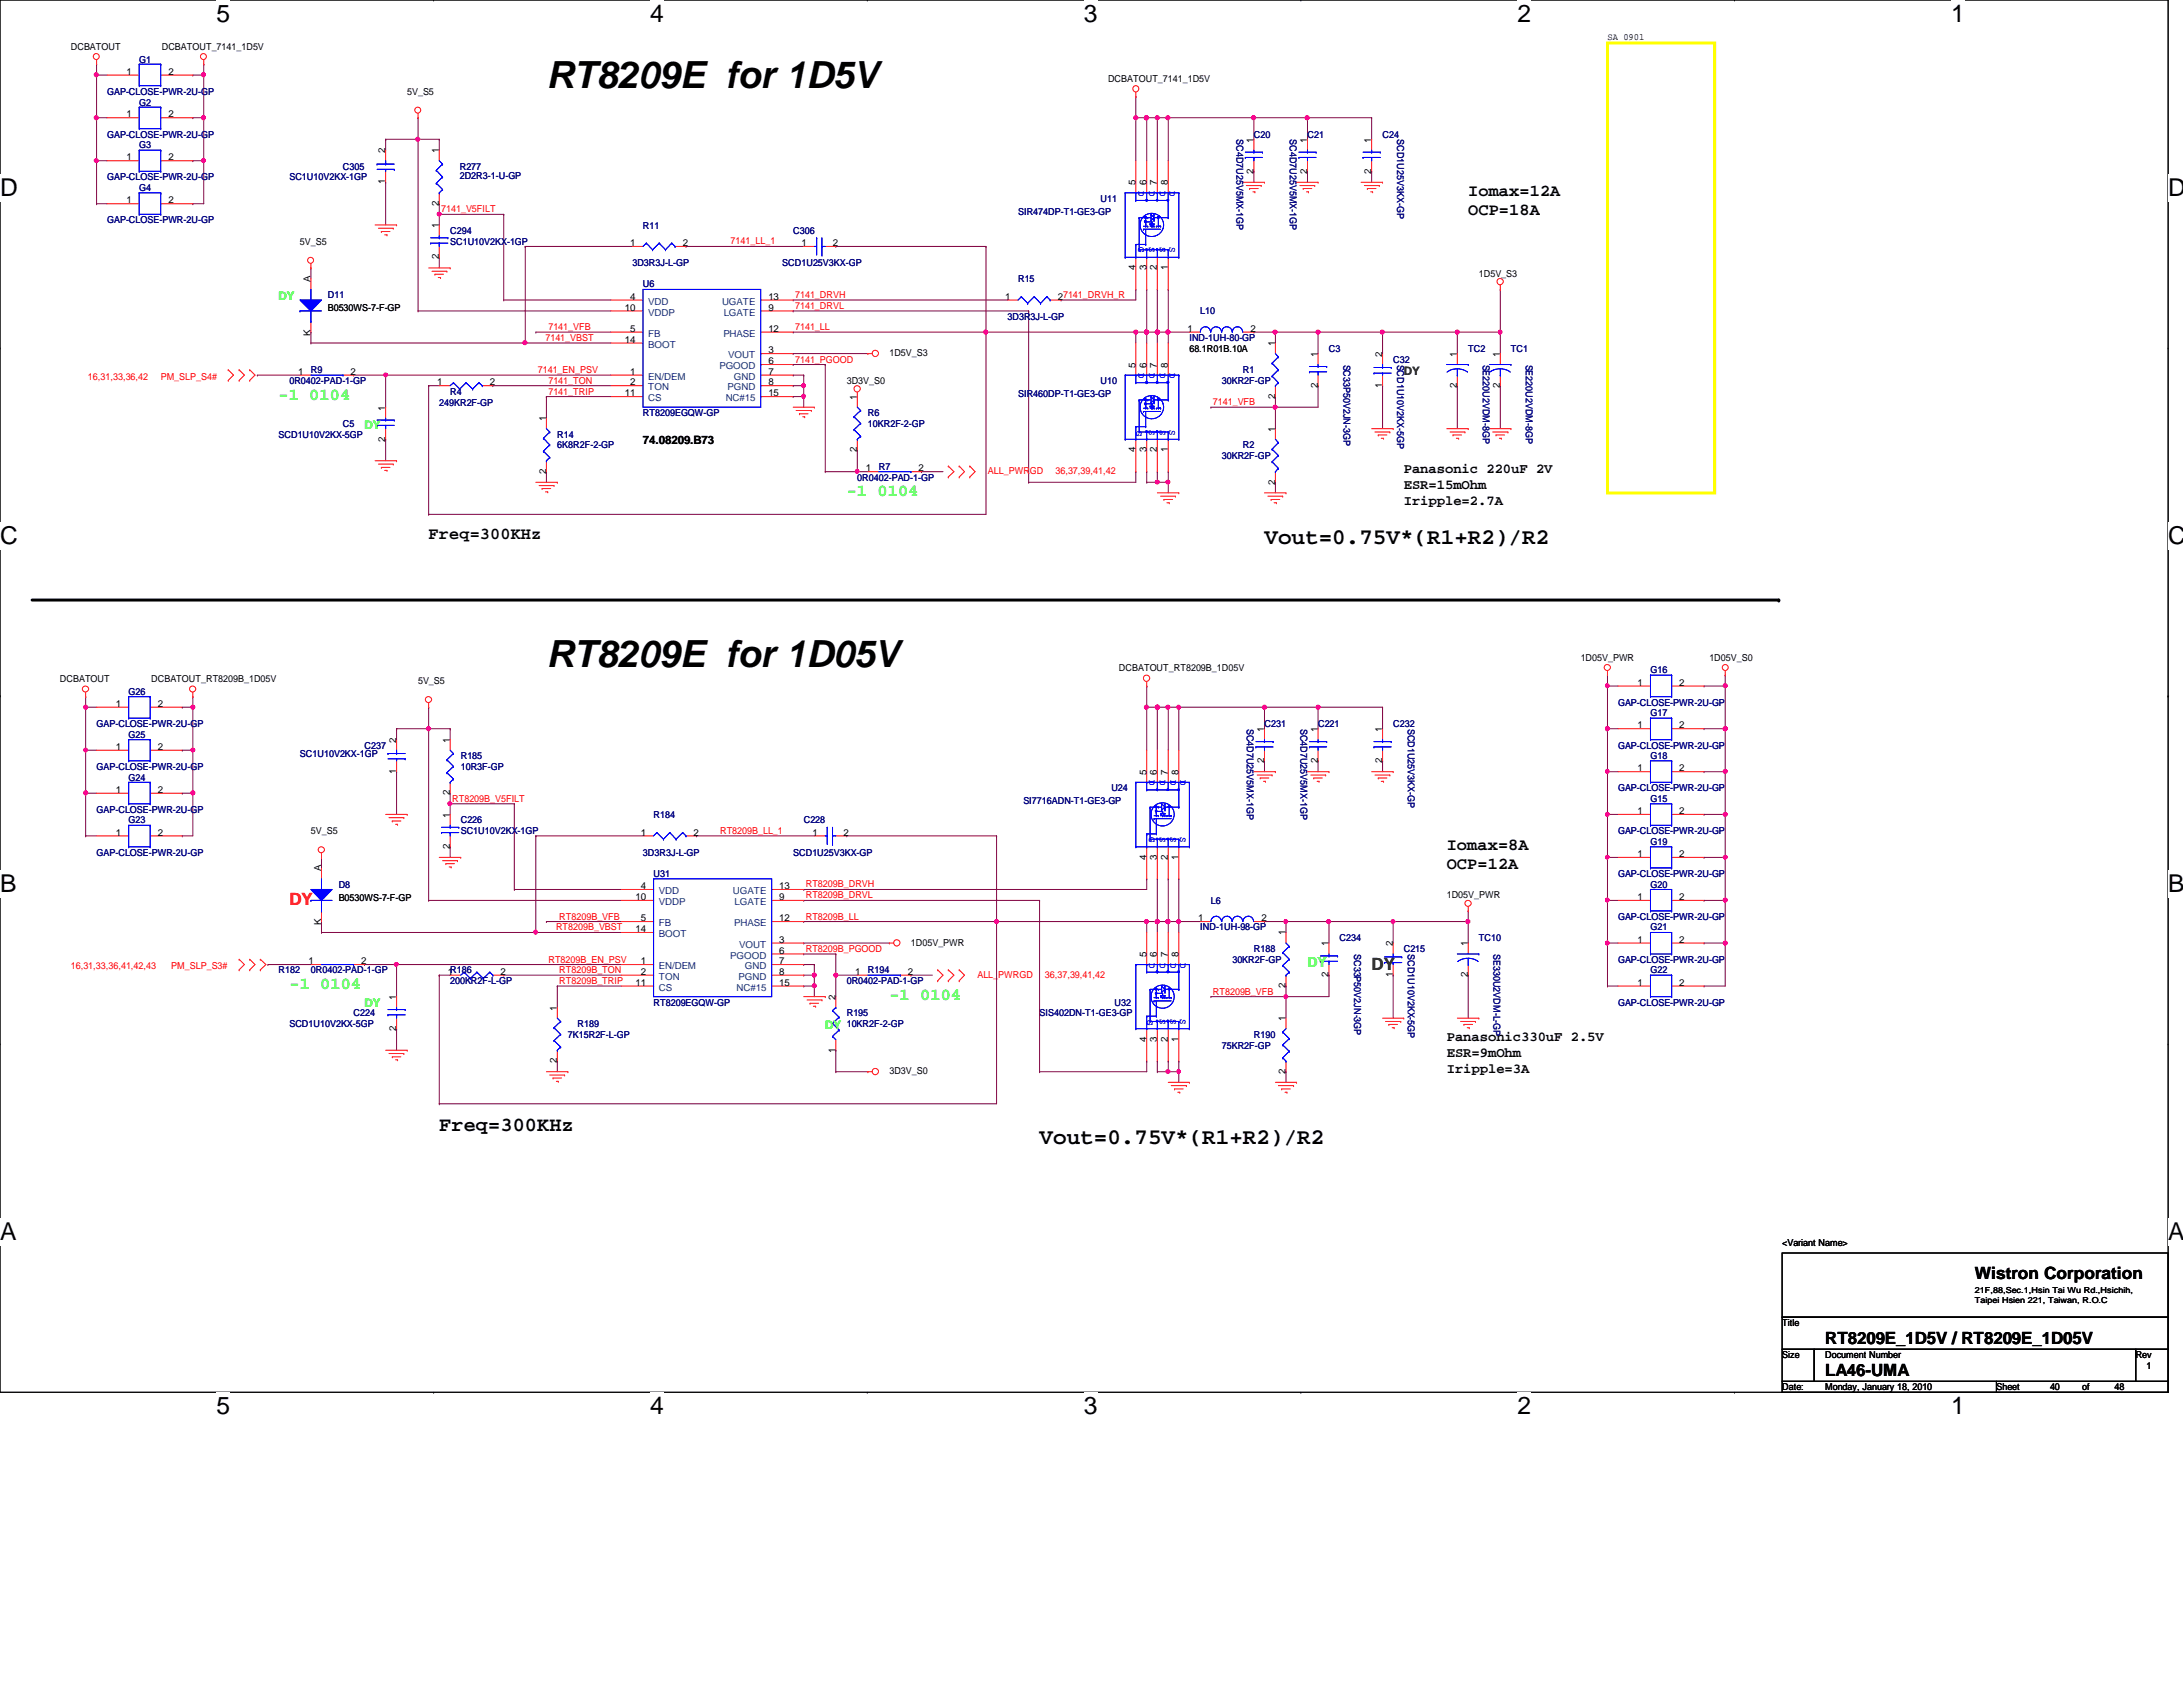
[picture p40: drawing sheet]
<svg xmlns="http://www.w3.org/2000/svg" width="279mm" height="216mm" viewBox="0 0 279 216" stroke-linecap="round" stroke-linejoin="round" font-family="sans-serif">
<defs><g id="words">
<g font-size="4.8">
<text x="69.9" y="11.3">RT8209E for 1D5V</text>
<text x="69.9" y="85.3">RT8209E for 1D05V</text>
</g>
<g font-size="3.1">
<text x="27.7" y="2.8">5</text>
<text x="83.2" y="2.8">4</text>
<text x="138.7" y="2.8">3</text>
<text x="194.2" y="2.8">2</text>
<text x="249.7" y="2.8">1</text>
<text x="0" y="25.1">D</text>
<text x="277.5" y="25.1">D</text>
<text x="0" y="69.6">C</text>
<text x="277.5" y="69.6">C</text>
<text x="0" y="114.1">B</text>
<text x="277.5" y="114.1">B</text>
<text x="0" y="158.7">A</text>
<text x="277.5" y="158.7">A</text>
<text x="27.7" y="181">5</text>
<text x="83.2" y="181">4</text>
<text x="138.7" y="181">3</text>
<text x="194.2" y="181">2</text>
<text x="249.7" y="181">1</text>
</g>
<g font-size="2.9">
<text x="161.8" y="69.6">Vout=0.75V*(R1+R2)/R2</text>
<text x="133.1" y="146.4">Vout=0.75V*(R1+R2)/R2</text>
</g>
<text font-size="2.6" x="56.2" y="144.8">Freq=300KHz</text>
<g font-size="2.2">
<text x="187.9" y="25.1">Iomax=12A</text>
<text x="187.9" y="27.5">OCP=18A</text>
<text x="54.9" y="69">Freq=300KHz</text>
<text x="185.2" y="108.8">Iomax=8A</text>
<text x="185.2" y="111.2">OCP=12A</text>
<text x="252.8" y="163.7">Wistron Corporation</text>
<text x="233.6" y="172">RT8209E_1D5V / RT8209E_1D05V</text>
<text x="233.6" y="176.1">LA46-UMA</text>
</g>
<g font-size="2.2" fill="#0f0">
<text x="35.6" y="51.1">-1 0104</text>
<text x="108.4" y="63.5">-1 0104</text>
<text x="37" y="126.6">-1 0104</text>
<text x="113.8" y="128">-1 0104</text>
</g>
<text font-size="2.2" fill="#f00" x="37" y="115.9">DY</text>
<text font-size="2.2" fill="#008000" x="175.6" y="124.1">DY</text>
<g font-size="1.8">
<text x="179.7" y="60.5">Panasonic 220uF 2V</text>
<text x="179.7" y="62.6">ESR=15mOhm</text>
<text x="179.7" y="64.6">Iripple=2.7A</text>
<text x="185.2" y="133.2">Panasonic330uF 2.5V</text>
<text x="185.2" y="135.3">ESR=9mOhm</text>
<text x="185.2" y="137.3">Iripple=3A</text>
</g>
<text font-size="1.8" fill="#0f0" x="167.3" y="123.7">DY</text>
<g font-size="1.5" fill="#0f0">
<text x="35.6" y="38.4">DY</text>
<text x="46.7" y="54.9">DY</text>
<text x="46.7" y="128.9">DY</text>
<text x="105.6" y="131.7">DY</text>
</g>
<text font-size="1.5" fill="#008000" x="179.7" y="48">DY</text>
<text font-size="1.5" x="82.3" y="56.8">74.08209.B73</text>
<g font-size="1.2">
<text x="205.7" y="5.1">SA 0901</text>
<text x="9.1" y="6.3">DCBATOUT</text>
<text x="16.2" y="9.6">1</text>
<text x="20.7" y="6.3">DCBATOUT_7141_1D5V</text>
<text x="21.5" y="9.6">2</text>
<text x="141.8" y="10.5">DCBATOUT_7141_1D5V</text>
<text x="16.2" y="15">1</text>
<text x="21.5" y="15">2</text>
<text x="52.1" y="12.1">5V_S5</text>
<text x="16.2" y="20.5">1</text>
<text x="21.5" y="20.5">2</text>
<text x="49.3" y="23.6" transform="rotate(-90 49.3 23.6)">1</text>
<text x="49.3" y="19.6" transform="rotate(-90 49.3 19.6)">2</text>
<text x="56.2" y="19.6" transform="rotate(-90 56.2 19.6)">1</text>
<text x="145.3" y="23.7" transform="rotate(-90 145.3 23.7)">5</text>
<text x="146.7" y="23.7" transform="rotate(-90 146.7 23.7)">6</text>
<text x="148.1" y="23.7" transform="rotate(-90 148.1 23.7)">7</text>
<text x="149.5" y="23.7" transform="rotate(-90 149.5 23.7)">8</text>
<text x="160.4" y="22.2" transform="rotate(-90 160.4 22.2)">2</text>
<text x="160.4" y="18.2" transform="rotate(-90 160.4 18.2)">1</text>
<text x="167.3" y="22.2" transform="rotate(-90 167.3 22.2)">2</text>
<text x="167.3" y="18.2" transform="rotate(-90 167.3 18.2)">1</text>
<text x="175.5" y="22.2" transform="rotate(-90 175.5 22.2)">2</text>
<text x="175.5" y="18.2" transform="rotate(-90 175.5 18.2)">1</text>
<text x="16.2" y="26">1</text>
<text x="21.5" y="26">2</text>
<text x="56.2" y="29.2" transform="rotate(-90 56.2 29.2)">1</text>
<text x="56.2" y="26.3" transform="rotate(-90 56.2 26.3)">2</text>
<text x="38.4" y="31.3">5V_S5</text>
<text x="56.2" y="33.2" transform="rotate(-90 56.2 33.2)">2</text>
<text x="80.6" y="31.5">1</text>
<text x="87.4" y="31.5">2</text>
<text x="102.6" y="31.5">1</text>
<text x="106.6" y="31.5">2</text>
<text x="145.3" y="34.6" transform="rotate(-90 145.3 34.6)">4</text>
<text x="146.7" y="34.6" transform="rotate(-90 146.7 34.6)">3</text>
<text x="148.1" y="34.6" transform="rotate(-90 148.1 34.6)">2</text>
<text x="149.5" y="34.6" transform="rotate(-90 149.5 34.6)">1</text>
<text x="189.3" y="35.4">1D5V_S3</text>
<text x="39.8" y="36.1" transform="rotate(-90 39.8 36.1)">A</text>
<text x="42" y="39.8">B0530WS-7-F-GP</text>
<text x="80" y="39.8">10</text>
<text x="80.6" y="38.4">4</text>
<text x="98.3" y="39.8">9</text>
<text x="98.3" y="38.4">13</text>
<text x="128.7" y="38.4">1</text>
<text x="135.4" y="38.4">27141_DRVH_R</text>
<text x="38.1" y="48">1</text>
<text x="39.8" y="43" transform="rotate(-90 39.8 43)">K</text>
<text x="44.9" y="48">2</text>
<text x="80" y="43.9">14</text>
<text x="80.6" y="48">1</text>
<text x="80.6" y="42.5">5</text>
<text x="98.3" y="45.2">3</text>
<text x="98.3" y="46.6">6</text>
<text x="98.3" y="48">7</text>
<text x="98.3" y="42.5">12</text>
<text x="113.8" y="45.6">1D5V_S3</text>
<text x="145.3" y="47" transform="rotate(-90 145.3 47)">5</text>
<text x="146.7" y="47" transform="rotate(-90 146.7 47)">6</text>
<text x="148.1" y="47" transform="rotate(-90 148.1 47)">7</text>
<text x="149.5" y="47" transform="rotate(-90 149.5 47)">8</text>
<text x="152" y="42.5">1</text>
<text x="152.2" y="45">68.1R01B.10A</text>
<text x="160.1" y="42.5">2</text>
<text x="163.2" y="44.3" transform="rotate(-90 163.2 44.3)">1</text>
<text x="168.7" y="45.7" transform="rotate(-90 168.7 45.7)">1</text>
<text x="176.9" y="45.7" transform="rotate(-90 176.9 45.7)">2</text>
<text x="186.5" y="45.7" transform="rotate(-90 186.5 45.7)">1</text>
<text x="192" y="45.7" transform="rotate(-90 192 45.7)">1</text>
<text x="49.3" y="52.5" transform="rotate(-90 49.3 52.5)">1</text>
<text x="56" y="49.3">1</text>
<text x="62.7" y="49.3">2</text>
<text x="69.9" y="53.9" transform="rotate(-90 69.9 53.9)">1</text>
<text x="80" y="50.7">11</text>
<text x="80.6" y="49.3">2</text>
<text x="98.3" y="49.3">8</text>
<text x="98.3" y="50.7">15</text>
<text x="108.4" y="49.1">3D3V_S0</text>
<text x="109.7" y="51.1" transform="rotate(-90 109.7 51.1)">1</text>
<text x="163.2" y="51" transform="rotate(-90 163.2 51)">2</text>
<text x="168.7" y="49.7" transform="rotate(-90 168.7 49.7)">2</text>
<text x="176.9" y="49.7" transform="rotate(-90 176.9 49.7)">1</text>
<text x="186.5" y="49.7" transform="rotate(-90 186.5 49.7)">2</text>
<text x="192" y="49.7" transform="rotate(-90 192 49.7)">2</text>
<text x="49.3" y="56.5" transform="rotate(-90 49.3 56.5)">2</text>
<text x="109.7" y="57.9" transform="rotate(-90 109.7 57.9)">2</text>
<text x="145.3" y="57.9" transform="rotate(-90 145.3 57.9)">4</text>
<text x="146.7" y="57.9" transform="rotate(-90 146.7 57.9)">3</text>
<text x="148.1" y="57.9" transform="rotate(-90 148.1 57.9)">2</text>
<text x="149.5" y="57.9" transform="rotate(-90 149.5 57.9)">1</text>
<text x="163.2" y="55.2" transform="rotate(-90 163.2 55.2)">1</text>
<text x="69.9" y="60.6" transform="rotate(-90 69.9 60.6)">2</text>
<text x="110.8" y="60.3">1</text>
<text x="117.6" y="60.3">2</text>
<text x="163.2" y="62" transform="rotate(-90 163.2 62)">2</text>
<text x="7.7" y="87.3">DCBATOUT</text>
<text x="19.3" y="87.3">DCBATOUT_RT8209B_1D05V</text>
<text x="53.5" y="87.5">5V_S5</text>
<text x="143.2" y="85.9">DCBATOUT_RT8209B_1D05V</text>
<text x="202.3" y="84.5">1D05V_PWR</text>
<text x="209.6" y="87.8">1</text>
<text x="214.9" y="87.8">2</text>
<text x="218.8" y="84.5">1D05V_S0</text>
<text x="14.8" y="96">1</text>
<text x="14.8" y="90.5">1</text>
<text x="20.2" y="96">2</text>
<text x="20.2" y="90.5">2</text>
<text x="50.7" y="95" transform="rotate(-90 50.7 95)">2</text>
<text x="57.6" y="95" transform="rotate(-90 57.6 95)">1</text>
<text x="161.8" y="93.7" transform="rotate(-90 161.8 93.7)">1</text>
<text x="168.7" y="93.7" transform="rotate(-90 168.7 93.7)">1</text>
<text x="176.9" y="93.7" transform="rotate(-90 176.9 93.7)">1</text>
<text x="209.6" y="93.2">1</text>
<text x="214.9" y="93.2">2</text>
<text x="14.8" y="101.5">1</text>
<text x="20.2" y="101.5">2</text>
<text x="50.7" y="99" transform="rotate(-90 50.7 99)">1</text>
<text x="57.6" y="101.8" transform="rotate(-90 57.6 101.8)">2</text>
<text x="146.7" y="99.1" transform="rotate(-90 146.7 99.1)">5</text>
<text x="148.1" y="99.1" transform="rotate(-90 148.1 99.1)">6</text>
<text x="149.5" y="99.1" transform="rotate(-90 149.5 99.1)">7</text>
<text x="150.8" y="99.1" transform="rotate(-90 150.8 99.1)">8</text>
<text x="161.8" y="97.7" transform="rotate(-90 161.8 97.7)">2</text>
<text x="168.7" y="97.7" transform="rotate(-90 168.7 97.7)">2</text>
<text x="176.9" y="97.7" transform="rotate(-90 176.9 97.7)">2</text>
<text x="209.6" y="98.7">1</text>
<text x="214.9" y="98.7">2</text>
<text x="14.8" y="106.9">1</text>
<text x="20.2" y="106.9">2</text>
<text x="39.8" y="106.8">5V_S5</text>
<text x="57.6" y="104.6" transform="rotate(-90 57.6 104.6)">1</text>
<text x="82" y="106.9">1</text>
<text x="88.8" y="106.9">2</text>
<text x="104" y="106.9">1</text>
<text x="107.9" y="106.9">2</text>
<text x="209.6" y="104.2">1</text>
<text x="214.9" y="104.2">2</text>
<text x="41.1" y="111.5" transform="rotate(-90 41.1 111.5)">A</text>
<text x="57.6" y="108.6" transform="rotate(-90 57.6 108.6)">2</text>
<text x="82" y="113.8">4</text>
<text x="99.7" y="113.8">13</text>
<text x="146.7" y="110" transform="rotate(-90 146.7 110)">4</text>
<text x="148.1" y="110" transform="rotate(-90 148.1 110)">3</text>
<text x="149.5" y="110" transform="rotate(-90 149.5 110)">2</text>
<text x="150.8" y="110" transform="rotate(-90 150.8 110)">1</text>
<text x="209.6" y="109.7">1</text>
<text x="214.9" y="109.7">2</text>
<text x="41.1" y="118.4" transform="rotate(-90 41.1 118.4)">K</text>
<text x="43.3" y="115.3">B0530WS-7-F-GP</text>
<text x="81.3" y="115.2">10</text>
<text x="81.3" y="119.3">14</text>
<text x="82" y="117.9">5</text>
<text x="99.7" y="115.2">9</text>
<text x="99.7" y="117.9">12</text>
<text x="153.3" y="117.9">1</text>
<text x="161.5" y="117.9">2</text>
<text x="164.5" y="119.7" transform="rotate(-90 164.5 119.7)">1</text>
<text x="185.2" y="115">1D05V_PWR</text>
<text x="209.6" y="115.2">1</text>
<text x="214.9" y="115.2">2</text>
<text x="39.5" y="123.4">1</text>
<text x="46.2" y="123.4">2</text>
<text x="57.3" y="124.8">1R186</text>
<text x="64.1" y="124.8">2</text>
<text x="82" y="123.4">1</text>
<text x="82" y="124.8">2</text>
<text x="99.7" y="120.6">3</text>
<text x="99.7" y="122">6</text>
<text x="99.7" y="123.4">7</text>
<text x="99.7" y="124.8">8</text>
<text x="109.4" y="124.8">1</text>
<text x="116.2" y="124.8">2</text>
<text x="116.6" y="121">1D05V_PWR</text>
<text x="146.7" y="122.5" transform="rotate(-90 146.7 122.5)">5</text>
<text x="148.1" y="122.5" transform="rotate(-90 148.1 122.5)">6</text>
<text x="149.5" y="122.5" transform="rotate(-90 149.5 122.5)">7</text>
<text x="150.8" y="122.5" transform="rotate(-90 150.8 122.5)">8</text>
<text x="170.1" y="125.1" transform="rotate(-90 170.1 125.1)">2</text>
<text x="170.1" y="121.1" transform="rotate(-90 170.1 121.1)">1</text>
<text x="178.3" y="125.1" transform="rotate(-90 178.3 125.1)">1</text>
<text x="178.3" y="121.1" transform="rotate(-90 178.3 121.1)">2</text>
<text x="187.9" y="125.1" transform="rotate(-90 187.9 125.1)">2</text>
<text x="187.9" y="121.1" transform="rotate(-90 187.9 121.1)">1</text>
<text x="209.6" y="120.6">1</text>
<text x="214.9" y="120.6">2</text>
<text x="50.7" y="132" transform="rotate(-90 50.7 132)">2</text>
<text x="50.7" y="128" transform="rotate(-90 50.7 128)">1</text>
<text x="71.3" y="129.3" transform="rotate(-90 71.3 129.3)">1</text>
<text x="81.3" y="126.2">11</text>
<text x="99.7" y="126.2">15</text>
<text x="106.9" y="128" transform="rotate(-90 106.9 128)">2</text>
<text x="164.5" y="130.7" transform="rotate(-90 164.5 130.7)">1</text>
<text x="164.5" y="126.4" transform="rotate(-90 164.5 126.4)">2</text>
<text x="209.6" y="126.2">1</text>
<text x="214.9" y="126.2">2</text>
<text x="71.3" y="136.1" transform="rotate(-90 71.3 136.1)">2</text>
<text x="106.9" y="134.7" transform="rotate(-90 106.9 134.7)">1</text>
<text x="113.8" y="137.5">3D3V_S0</text>
<text x="146.7" y="133.3" transform="rotate(-90 146.7 133.3)">4</text>
<text x="148.1" y="133.3" transform="rotate(-90 148.1 133.3)">3</text>
<text x="149.5" y="133.3" transform="rotate(-90 149.5 133.3)">2</text>
<text x="150.8" y="133.3" transform="rotate(-90 150.8 133.3)">1</text>
<text x="164.5" y="137.5" transform="rotate(-90 164.5 137.5)">2</text>
<text x="228.1" y="159.4">&lt;Variant Name&gt;</text>
<text x="228.1" y="169.7">Title</text>
<text x="228.1" y="173.8">Size</text>
<text x="233.6" y="173.8">Document Number</text>
<text x="273.3" y="173.8">Rev</text>
<text x="228.1" y="177.9">Date:</text>
<text x="233.6" y="177.9">Monday, January 18, 2010</text>
<text x="255.5" y="177.9">Sheet</text>
<text x="262.4" y="177.9">40</text>
<text x="266.5" y="177.9">of</text>
<text x="270.6" y="177.9">48</text>
<text x="274.7" y="175.2">1</text>
</g>
<g font-size="1.2" fill="#000080">
<text x="17.8" y="8">G1</text>
<text x="13.7" y="12.1">GAP-CLOSE-PWR-2U-GP</text>
<text x="13.7" y="17.6">GAP-CLOSE-PWR-2U-GP</text>
<text x="17.8" y="13.5">G2</text>
<text x="158.2" y="17.8" transform="rotate(90 158.2 17.8)">SC4D7U25V5MX-1GP</text>
<text x="160.5" y="17.6">C20</text>
<text x="165.1" y="17.8" transform="rotate(90 165.1 17.8)">SC4D7U25V5MX-1GP</text>
<text x="167.3" y="17.6">C21</text>
<text x="177" y="17.6">C24</text>
<text x="178.8" y="17.8" transform="rotate(90 178.8 17.8)">SCD1U25V3KX-GP</text>
<text x="13.7" y="23.1">GAP-CLOSE-PWR-2U-GP</text>
<text x="17.8" y="19">G3</text>
<text x="37" y="23.1">SC1U10V2KX-1GP</text>
<text x="43.9" y="21.7">C305</text>
<text x="58.8" y="21.7">R277</text>
<text x="58.8" y="22.9">2D2R3-1-U-GP</text>
<text x="13.7" y="28.6">GAP-CLOSE-PWR-2U-GP</text>
<text x="17.8" y="24.5">G4</text>
<text x="57.6" y="29.9">C294</text>
<text x="82.3" y="29.3">R11</text>
<text x="101.5" y="29.9">C306</text>
<text x="130.3" y="27.5">SIR474DP-T1-GE3-GP</text>
<text x="140.8" y="25.8">U11</text>
<text x="57.6" y="31.3">SC1U10V2KX-1GP</text>
<text x="80.9" y="34.1">3D3R3J-L-GP</text>
<text x="100.1" y="34.1">SCD1U25V3KX-GP</text>
<text x="42" y="38.2">D11</text>
<text x="82.3" y="36.8">U6</text>
<text x="128.9" y="40.9">3D3R3J-L-GP</text>
<text x="130.3" y="36.1">R15</text>
<text x="153.6" y="40.2">L10</text>
<text x="39.8" y="47.8">R9</text>
<text x="152.2" y="43.6">IND-1UH-80-GP</text>
<text x="159.1" y="47.8">R1</text>
<text x="170.1" y="45">C3</text>
<text x="172" y="46.7" transform="rotate(90 172 46.7)">SC33P50V2JN-3GP</text>
<text x="178.3" y="46.4">C32</text>
<text x="178.8" y="46.7" transform="rotate(90 178.8 46.7)">SCD1U10V2KX-5GP</text>
<text x="187.9" y="45">TC2</text>
<text x="189.8" y="46.7" transform="rotate(90 189.8 46.7)">SE220U2VDM-8GP</text>
<text x="193.4" y="45">TC1</text>
<text x="195.3" y="46.7" transform="rotate(90 195.3 46.7)">SE220U2VDM-8GP</text>
<text x="37" y="49.1">0R0402-PAD-1-GP</text>
<text x="56.2" y="51.9">249KR2F-GP</text>
<text x="57.6" y="50.5">R4</text>
<text x="82.3" y="53.3">RT8209EGQW-GP</text>
<text x="111.1" y="53.3">R6</text>
<text x="130.3" y="50.8">SIR460DP-T1-GE3-GP</text>
<text x="140.8" y="49.1">U10</text>
<text x="156.4" y="49.1">30KR2F-GP</text>
<text x="35.6" y="56">SCD1U10V2KX-5GP</text>
<text x="43.9" y="54.7">C5</text>
<text x="71.3" y="56">R14</text>
<text x="71.3" y="57.4">6K8R2F-2-GP</text>
<text x="111.1" y="54.7">10KR2F-2-GP</text>
<text x="156.4" y="58.8">30KR2F-GP</text>
<text x="159.1" y="57.4">R2</text>
<text x="109.7" y="61.5">0R0402-PAD-1-GP</text>
<text x="112.5" y="60.1">R7</text>
<text x="16.5" y="88.9">G26</text>
<text x="211.2" y="86.2">G16</text>
<text x="12.4" y="93">GAP-CLOSE-PWR-2U-GP</text>
<text x="16.5" y="94.4">G25</text>
<text x="46.7" y="95.8">C237</text>
<text x="159.6" y="93.3" transform="rotate(90 159.6 93.3)">SC4D7U25V5MX-1GP</text>
<text x="161.8" y="93">C231</text>
<text x="166.5" y="93.3" transform="rotate(90 166.5 93.3)">SC4D7U25V5MX-1GP</text>
<text x="168.7" y="93">C221</text>
<text x="178.3" y="93">C232</text>
<text x="180.2" y="93.3" transform="rotate(90 180.2 93.3)">SCD1U25V3KX-GP</text>
<text x="207.1" y="95.8">GAP-CLOSE-PWR-2U-GP</text>
<text x="207.1" y="90.3">GAP-CLOSE-PWR-2U-GP</text>
<text x="211.2" y="91.7">G17</text>
<text x="12.4" y="98.5">GAP-CLOSE-PWR-2U-GP</text>
<text x="16.5" y="99.9">G24</text>
<text x="38.4" y="96.9">SC1U10V2KX-1GP</text>
<text x="59" y="97.2">R185</text>
<text x="59" y="98.5">10R3F-GP</text>
<text x="142.2" y="101.3">U24</text>
<text x="207.1" y="101.3">GAP-CLOSE-PWR-2U-GP</text>
<text x="211.2" y="97.2">G18</text>
<text x="12.4" y="104">GAP-CLOSE-PWR-2U-GP</text>
<text x="16.5" y="105.4">G23</text>
<text x="59" y="105.4">C226</text>
<text x="59" y="106.8">SC1U10V2KX-1GP</text>
<text x="83.7" y="104.7">R184</text>
<text x="102.9" y="105.4">C228</text>
<text x="131" y="102.9">SI7716ADN-T1-GE3-GP</text>
<text x="207.1" y="106.8">GAP-CLOSE-PWR-2U-GP</text>
<text x="211.2" y="102.7">G15</text>
<text x="12.4" y="109.5">GAP-CLOSE-PWR-2U-GP</text>
<text x="43.3" y="113.6">D8</text>
<text x="82.3" y="109.5">3D3R3J-L-GP</text>
<text x="83.7" y="112.2">U31</text>
<text x="101.5" y="109.5">SCD1U25V3KX-GP</text>
<text x="207.1" y="112.2">GAP-CLOSE-PWR-2U-GP</text>
<text x="211.2" y="113.6">G20</text>
<text x="211.2" y="108.1">G19</text>
<text x="153.6" y="119.1">IND-1UH-98-GP</text>
<text x="155" y="115.7">L6</text>
<text x="207.1" y="117.7">GAP-CLOSE-PWR-2U-GP</text>
<text x="211.2" y="119.1">G21</text>
<text x="35.6" y="124.6">R182</text>
<text x="39.8" y="124.6">0R0402-PAD-1-GP</text>
<text x="57.6" y="125.9">200KR2F-L-GP</text>
<text x="108.4" y="125.9">0R0402-PAD-1-GP</text>
<text x="111.1" y="124.6">R194</text>
<text x="157.7" y="123.2">30KR2F-GP</text>
<text x="160.5" y="121.8">R188</text>
<text x="171.4" y="120.5">C234</text>
<text x="173.3" y="122.1" transform="rotate(90 173.3 122.1)">SC33P50V2JN-3GP</text>
<text x="179.7" y="121.8">C215</text>
<text x="180.2" y="122.1" transform="rotate(90 180.2 122.1)">SCD1U10V2KX-5GP</text>
<text x="189.3" y="120.5">TC10</text>
<text x="191.1" y="122.1" transform="rotate(90 191.1 122.1)">SE330U2VDM-L-GP</text>
<text x="207.1" y="123.2">GAP-CLOSE-PWR-2U-GP</text>
<text x="211.2" y="124.6">G22</text>
<text x="37" y="131.4">SCD1U10V2KX-5GP</text>
<text x="45.3" y="130.1">C224</text>
<text x="73.9" y="131.4">R189</text>
<text x="83.7" y="128.7">RT8209EGQW-GP</text>
<text x="108.4" y="130.1">R195</text>
<text x="108.4" y="131.4">10KR2F-2-GP</text>
<text x="133.1" y="130.1">SIS402DN-T1-GE3-GP</text>
<text x="142.7" y="128.7">U32</text>
<text x="207.1" y="128.7">GAP-CLOSE-PWR-2U-GP</text>
<text x="72.7" y="132.8">7K15R2F-L-GP</text>
<text x="156.4" y="134.2">75KR2F-GP</text>
<text x="160.5" y="132.8">R190</text>
</g>
<g font-size="1.2" fill="#f00">
<text x="56.5" y="27.2">7141_V5FILT</text>
<text x="93.5" y="31.3">7141_LL_1</text>
<text x="101.8" y="39.5">7141_DRVL</text>
<text x="101.8" y="38.1">7141_DRVH</text>
<text x="68.8" y="47.8">7141_EN_PSV</text>
<text x="69.8" y="43.6">7141_VBST</text>
<text x="70.2" y="42.2">7141_VFB</text>
<text x="101.8" y="42.2">7141_LL</text>
<text x="101.8" y="46.4">7141_PGOOD</text>
<text x="11.3" y="48.6">16,31,33,36,42</text>
<text x="20.6" y="48.6">PM_SLP_S4#</text>
<text x="70.2" y="50.5">7141_TRIP</text>
<text x="70.2" y="49.1">7141_TON</text>
<text x="155.2" y="51.9">7141_VFB</text>
<text x="126.4" y="60.7">ALL_PWRGD</text>
<text x="135.1" y="60.7">36,37,39,41,42</text>
<text x="57.9" y="102.6">RT8209B_V5FILT</text>
<text x="92.2" y="106.7">RT8209B_LL_1</text>
<text x="103.1" y="113.6">RT8209B_DRVH</text>
<text x="71.2" y="119.1">RT8209B_VBST</text>
<text x="71.6" y="117.7">RT8209B_VFB</text>
<text x="103.1" y="117.7">RT8209B_LL</text>
<text x="103.1" y="115">RT8209B_DRVL</text>
<text x="9.1" y="124">16,31,33,36,41,42,43</text>
<text x="21.9" y="124">PM_SLP_S3#</text>
<text x="70.2" y="123.2">RT8209B_EN_PSV</text>
<text x="71.6" y="125.9">RT8209B_TRIP</text>
<text x="71.6" y="124.5">RT8209B_TON</text>
<text x="103.1" y="121.8">RT8209B_PGOOD</text>
<text x="125.1" y="125.1">ALL_PWRGD</text>
<text x="133.7" y="125.1">36,37,39,41,42</text>
<text x="155.2" y="127.3">RT8209B_VFB</text>
</g>
<g font-size="1.2" fill="#00f">
<text x="145.7" y="24.4" transform="rotate(90 145.7 24.4)">D</text>
<text x="147.1" y="24.4" transform="rotate(90 147.1 24.4)">D</text>
<text x="148.5" y="24.4" transform="rotate(90 148.5 24.4)">D</text>
<text x="149.7" y="24.4" transform="rotate(90 149.7 24.4)">D</text>
<text x="145.7" y="31.7" transform="rotate(90 145.7 31.7)">G</text>
<text x="147.1" y="31.7" transform="rotate(90 147.1 31.7)">S</text>
<text x="148.5" y="31.7" transform="rotate(90 148.5 31.7)">S</text>
<text x="149.7" y="31.7" transform="rotate(90 149.7 31.7)">S</text>
<text x="145.7" y="47.8" transform="rotate(90 145.7 47.8)">D</text>
<text x="147.1" y="47.8" transform="rotate(90 147.1 47.8)">D</text>
<text x="148.5" y="47.8" transform="rotate(90 148.5 47.8)">D</text>
<text x="149.7" y="47.8" transform="rotate(90 149.7 47.8)">D</text>
<text x="145.4" y="55.1" transform="rotate(90 145.4 55.1)">G</text>
<text x="147.1" y="55" transform="rotate(90 147.1 55)">S</text>
<text x="148.5" y="55" transform="rotate(90 148.5 55)">S</text>
<text x="149.7" y="55" transform="rotate(90 149.7 55)">S</text>
<text x="147.1" y="99.9" transform="rotate(90 147.1 99.9)">D</text>
<text x="148.5" y="99.9" transform="rotate(90 148.5 99.9)">D</text>
<text x="149.8" y="99.9" transform="rotate(90 149.8 99.9)">D</text>
<text x="151" y="99.9" transform="rotate(90 151 99.9)">D</text>
<text x="147.1" y="107.1" transform="rotate(90 147.1 107.1)">G</text>
<text x="148.5" y="107.1" transform="rotate(90 148.5 107.1)">S</text>
<text x="149.8" y="107.1" transform="rotate(90 149.8 107.1)">S</text>
<text x="151" y="107.1" transform="rotate(90 151 107.1)">S</text>
<text x="147.1" y="123.2" transform="rotate(90 147.1 123.2)">D</text>
<text x="148.5" y="123.2" transform="rotate(90 148.5 123.2)">D</text>
<text x="149.8" y="123.2" transform="rotate(90 149.8 123.2)">D</text>
<text x="151" y="123.2" transform="rotate(90 151 123.2)">D</text>
<text x="146.8" y="130.6" transform="rotate(90 146.8 130.6)">G</text>
<text x="148.5" y="130.4" transform="rotate(90 148.5 130.4)">S</text>
<text x="149.8" y="130.4" transform="rotate(90 149.8 130.4)">S</text>
<text x="151" y="130.4" transform="rotate(90 151 130.4)">S</text>
</g>
<g font-size="1.2" fill="#004080">
<text x="83" y="39">VDD</text>
<text x="83" y="40.4">VDDP</text>
<text x="92.4" y="39">UGATE</text>
<text x="92.6" y="40.4">LGATE</text>
<text x="83" y="43.1">FB</text>
<text x="83" y="44.5">BOOT</text>
<text x="92.1" y="47.2">PGOOD</text>
<text x="92.6" y="43.1">PHASE</text>
<text x="93.2" y="45.8">VOUT</text>
<text x="83" y="48.6">EN/DEM</text>
<text x="83" y="50">TON</text>
<text x="83" y="51.4">CS</text>
<text x="92.9" y="51.4">NC#15</text>
<text x="93.1" y="50">PGND</text>
<text x="93.9" y="48.6">GND</text>
<text x="84.3" y="114.4">VDD</text>
<text x="84.3" y="118.5">FB</text>
<text x="84.3" y="115.8">VDDP</text>
<text x="84.3" y="119.9">BOOT</text>
<text x="93.8" y="114.4">UGATE</text>
<text x="94" y="118.5">PHASE</text>
<text x="94" y="115.8">LGATE</text>
<text x="84.3" y="124">EN/DEM</text>
<text x="84.3" y="125.4">TON</text>
<text x="93.5" y="122.7">PGOOD</text>
<text x="94.5" y="125.4">PGND</text>
<text x="94.6" y="121.3">VOUT</text>
<text x="95.3" y="124">GND</text>
<text x="84.3" y="126.8">CS</text>
<text x="94.3" y="126.8">NC#15</text>
</g>
<g font-size="1.1">
<text x="252.8" y="165.4">21F,88,Sec.1,Hsin Tai Wu Rd.,Hsichih,</text>
<text x="252.8" y="166.8">Taipei Hsien 221, Taiwan, R.O.C</text>
</g>
</g></defs>
<path d="M0 0h277.5v178.2h-277.5z" fill="none" stroke="#000" stroke-width=".13"/>
<g fill="#fff">
<path d="M27.7 0h1.8v3.5h-1.8z"/>
<path d="M27.7 178.2h1.8v3.5h-1.8z"/>
</g>
<path d="M55.5 0h.1M55.5 178.2h.1" fill="none" stroke="#000" stroke-width=".13"/>
<g fill="#fff">
<path d="M83.2 0h1.8v3.5h-1.8z"/>
<path d="M83.2 178.2h1.8v3.5h-1.8z"/>
</g>
<path d="M111 0h.1M111 178.2h.1" fill="none" stroke="#000" stroke-width=".13"/>
<g fill="#fff">
<path d="M138.7 0h1.8v3.5h-1.8z"/>
<path d="M138.7 178.2h1.8v3.5h-1.8z"/>
</g>
<path d="M166.5 0h.1M166.5 178.2h.1" fill="none" stroke="#000" stroke-width=".13"/>
<g fill="#fff">
<path d="M194.2 0h1.8v3.5h-1.8z"/>
<path d="M194.2 178.2h1.8v3.5h-1.8z"/>
</g>
<path d="M222 0h.1M222 178.2h.1" fill="none" stroke="#000" stroke-width=".13"/>
<g fill="#fff">
<path d="M249.7 0h1.8v3.5h-1.8z"/>
<path d="M249.7 178.2h1.8v3.5h-1.8z"/>
<path d="M0 22.3h2.2v3.4h-2.2z"/>
<path d="M277.5 22.3h1.9v3.4h-1.9z"/>
<path d="M0 66.8h2.2v3.5h-2.2z"/>
<path d="M277.5 66.8h1.9v3.5h-1.9z"/>
</g>
<path d="M0 44.5h.1M277.5 44.5h.1" fill="none" stroke="#000" stroke-width=".13"/>
<g fill="#fff">
<path d="M0 111.3h2.1v3.5h-2.1z"/>
<path d="M277.5 111.3h1.9v3.5h-1.9z"/>
</g>
<path d="M0 89.1h.1M277.5 89.1h.1" fill="none" stroke="#000" stroke-width=".13"/>
<g fill="#fff">
<path d="M0 155.9h2.1v3.4h-2.1z"/>
<path d="M277.5 155.9h1.9v3.4h-1.9z"/>
</g>
<path d="M0 133.6h.1M277.5 133.6h.1" fill="none" stroke="#000" stroke-width=".13"/>
<g fill="none" stroke="#800040" stroke-width=".13">
<path d="M67.2 31.5h.1M67.2 31.5v12.4M126.2 31.5h.1M126.2 31.5v11M135.8 38.4h.1M135.8 38.4h9.6M49.4 56.2h.1M49.4 56.2v2.8M101.5 48h.1M101.5 48h1.4M102.9 48h.1M102.9 48v1.4"/>
<path d="M105.6 46.7h.1M105.6 46.7v13.7M192 49.4h.1M192 49.4v5.5M105.6 60.4h.1M105.6 60.4h4.1M117.9 60.4h.1M117.9 60.4h2.8"/>
</g>
<circle cx="67.2" cy="43.9" r=".26" fill="#f0f"/>
<circle cx="67.2" cy="43.9" r=".26" fill="none" stroke="#f0f" stroke-width=".13"/>
<g fill="none" stroke="#800040" stroke-width=".13">
<path d="M39.8 34.3h.1M39.8 34.3v1.3M39.8 42.5h.1M39.8 42.5v1.4M49.4 48h.1M49.4 48h28.8M54.9 49.4h.1M54.9 49.4v16.4M67.2 43.9h.1M67.2 43.9h11M68.6 42.5h.1M68.6 42.5h9.6"/>
<path d="M69.9 50.8h.1M69.9 50.8v2.7M69.9 50.8h8.3M101.5 42.5h.1M101.5 42.5h24.7M54.9 65.8h.1M54.9 65.8h71.3M69.9 60.4h.1M69.9 60.4v1.3"/>
</g>
<circle cx="49.4" cy="48" r=".25" fill="#f0f"/>
<circle cx="49.4" cy="48" r=".25" fill="none" stroke="#f0f" stroke-width=".13"/>
<path d="M102.9 50.8h.1M102.9 50.8v1.3" fill="none" stroke="#800040" stroke-width=".13"/>
<path d="M102.7 50.5h.1l.2 .1v.3l-.2 .1-.1-.1z" fill-rule="evenodd" fill="#f0f"/>
<path d="M102.7 50.5h.1l.2 .1v.3l-.2 .1-.1-.1z" fill="none" stroke="#f0f" stroke-width=".13"/>
<g fill="none" stroke="#800040" stroke-width=".13">
<path d="M49.4 17.8h.1M49.4 17.8h6.8M49.4 17.8v1.4M53.5 17.8h.1M53.5 15.1h.1M53.5 15.1v2.7M56.2 17.8h.1M56.2 17.8v1.4M56.2 27.4h.1M56.2 32.9h.1M56.2 27.4v1.4M56.2 32.9v1.4"/>
<path d="M56.2 27.4h8.3M87.8 31.5h.1M87.8 31.5h15.1M107 31.5h.1M107 31.5h19.2M101.5 49.4h.1M101.5 50.8h.1M101.5 45.3h.1M101.5 49.4h1.4M101.5 50.8h1.4M101.5 45.3h9.6"/>
</g>
<circle cx="56.2" cy="27.4" r=".25" fill="#f0f"/>
<circle cx="56.2" cy="27.4" r=".25" fill="none" stroke="#f0f" stroke-width=".13"/>
<path d="M64.5 38.4h.1M64.5 27.4h.1M64.5 38.4h13.7M64.5 27.4v11M102.9 49.4h.1M102.9 49.4v1.4" fill="none" stroke="#800040" stroke-width=".13"/>
<path d="M102.7 49.2l.1-.1 .2 .1v.3l-.2 .1-.1-.1z" fill-rule="evenodd" fill="#f0f"/>
<path d="M102.7 49.2l.1-.1 .2 .1v.3l-.2 .1-.1-.1z" fill="none" stroke="#f0f" stroke-width=".13"/>
<path d="M53.5 17.8h.1M53.5 17.8v22" fill="none" stroke="#800040" stroke-width=".13"/>
<circle cx="53.5" cy="17.8" r=".26" fill="#f0f"/>
<circle cx="53.5" cy="17.8" r=".26" fill="none" stroke="#f0f" stroke-width=".13"/>
<g fill="none" stroke="#800040" stroke-width=".13">
<path d="M49.4 23.3h.1M49.4 23.3v5.5M53.5 39.8h.1M53.5 39.8h24.7M56.2 26.1h.1M56.2 26.1v1.3M67.2 31.5h.1M67.2 31.5h13.7M101.5 39.8h.1M101.5 38.4h.1M101.5 39.8h30.2M101.5 38.4h27.4"/>
<path d="M39.8 43.9h.1M39.8 43.9h27.4M54.9 49.4h.1M54.9 49.4h1.3M63.1 49.4h.1M63.1 49.4h15.1M148.1 42.5h.1M148.1 42.5v1.4"/>
</g>
<circle cx="148.1" cy="42.5" r=".26" fill="#f0f"/>
<circle cx="148.1" cy="42.5" r=".26" fill="none" stroke="#f0f" stroke-width=".13"/>
<path d="M146.8 60.4h.1M146.8 61.7h.1M146.8 60.4v1.3M146.8 61.7h2.7M148.1 61.7h.1M149.5 60.4h.1M149.5 61.7h.1M149.5 60.4v2.7" fill="none" stroke="#800040" stroke-width=".13"/>
<circle cx="149.5" cy="61.7" r=".25" fill="#f0f"/>
<circle cx="149.5" cy="61.7" r=".25" fill="none" stroke="#f0f" stroke-width=".13"/>
<circle cx="148.1" cy="61.7" r=".25" fill="#f0f"/>
<circle cx="148.1" cy="61.7" r=".25" fill="none" stroke="#f0f" stroke-width=".13"/>
<path d="M149.5 15.1h.1M149.5 15.1v5.5M131.7 61.7h.1M131.7 61.7h13.7M148.1 60.4h.1M148.1 60.4v1.3" fill="none" stroke="#800040" stroke-width=".13"/>
<circle cx="149.5" cy="15.1" r=".26" fill="#f0f"/>
<circle cx="149.5" cy="15.1" r=".26" fill="none" stroke="#f0f" stroke-width=".13"/>
<path d="M145.4 15.1h.1M145.4 15.1v5.5M148.1 15.1h.1M148.1 15.1v5.5M145.4 60.4h.1M145.4 60.4v1.3" fill="none" stroke="#800040" stroke-width=".13"/>
<circle cx="148.1" cy="15.1" r=".26" fill="#f0f"/>
<circle cx="148.1" cy="15.1" r=".26" fill="none" stroke="#f0f" stroke-width=".13"/>
<path d="M146.8 15.1h.1M146.8 15.1v5.5" fill="none" stroke="#800040" stroke-width=".13"/>
<circle cx="146.7" cy="15.1" r=".26" fill="#f0f"/>
<circle cx="146.7" cy="15.1" r=".26" fill="none" stroke="#f0f" stroke-width=".13"/>
<path d="M160.5 42.5h.1M160.5 42.5h2.7" fill="none" stroke="#800040" stroke-width=".13"/>
<circle cx="163.2" cy="42.5" r=".26" fill="#f0f"/>
<circle cx="163.2" cy="42.5" r=".26" fill="none" stroke="#f0f" stroke-width=".13"/>
<path d="M149.5 15.1h.1M149.5 15.1h11M160.5 15.1h.1M160.5 15.1v2.7M149.5 42.5h.1M149.5 42.5v1.4" fill="none" stroke="#800040" stroke-width=".13"/>
<circle cx="160.4" cy="15.1" r=".26" fill="#f0f"/>
<circle cx="160.4" cy="15.1" r=".26" fill="none" stroke="#f0f" stroke-width=".13"/>
<path d="M145.4 15.1h.1M145.4 15.1h1.4" fill="none" stroke="#800040" stroke-width=".13"/>
<circle cx="146.7" cy="15.1" r=".26" fill="#f0f"/>
<circle cx="146.7" cy="15.1" r=".26" fill="none" stroke="#f0f" stroke-width=".13"/>
<circle cx="145.4" cy="15.1" r=".26" fill="#f0f"/>
<circle cx="145.4" cy="15.1" r=".26" fill="none" stroke="#f0f" stroke-width=".13"/>
<path d="M145.4 42.5h.1M145.4 42.5v1.4M155 52.1h.1M155 52.1h8.2" fill="none" stroke="#800040" stroke-width=".13"/>
<circle cx="163.2" cy="52.1" r=".26" fill="#f0f"/>
<circle cx="163.2" cy="52.1" r=".26" fill="none" stroke="#f0f" stroke-width=".13"/>
<path d="M149.5 42.5h.1M149.5 42.5h2.7M163.2 50.8h.1M163.2 50.8v1.3" fill="none" stroke="#800040" stroke-width=".13"/>
<circle cx="149.5" cy="42.5" r=".26" fill="#f0f"/>
<circle cx="149.5" cy="42.5" r=".26" fill="none" stroke="#f0f" stroke-width=".13"/>
<path d="M145.4 42.5h.1M145.4 42.5h1.4" fill="none" stroke="#800040" stroke-width=".13"/>
<circle cx="146.7" cy="42.5" r=".26" fill="#f0f"/>
<circle cx="146.7" cy="42.5" r=".26" fill="none" stroke="#f0f" stroke-width=".13"/>
<path d="M131.7 39.8h.1M131.7 39.8v21.9M168.7 42.5h.1M168.7 42.5v2.8" fill="none" stroke="#800040" stroke-width=".13"/>
<circle cx="168.7" cy="42.5" r=".26" fill="#f0f"/>
<circle cx="168.7" cy="42.5" r=".26" fill="none" stroke="#f0f" stroke-width=".13"/>
<path d="M163.2 42.5h.1M163.2 42.5h5.5M186.5 42.5h.1M186.5 42.5h5.5M186.5 42.5v2.8" fill="none" stroke="#800040" stroke-width=".13"/>
<path d="M191.8 42.3l.2-.1 .2 .2v.3l-.2 .1-.2-.1z" fill-rule="evenodd" fill="#f0f"/>
<path d="M191.8 42.3l.2-.1 .2 .2v.3l-.2 .1-.2-.1z" fill="none" stroke="#f0f" stroke-width=".13"/>
<circle cx="186.5" cy="42.5" r=".26" fill="#f0f"/>
<circle cx="186.5" cy="42.5" r=".26" fill="none" stroke="#f0f" stroke-width=".13"/>
<path d="M148.1 42.5h.1M148.1 42.5h1.4M163.2 52.1h.1M163.2 42.5h.1M163.2 52.1h5.5M163.2 42.5v1.4" fill="none" stroke="#800040" stroke-width=".13"/>
<circle cx="149.5" cy="42.5" r=".26" fill="#f0f"/>
<circle cx="149.5" cy="42.5" r=".26" fill="none" stroke="#f0f" stroke-width=".13"/>
<circle cx="148.1" cy="42.5" r=".26" fill="#f0f"/>
<circle cx="148.1" cy="42.5" r=".26" fill="none" stroke="#f0f" stroke-width=".13"/>
<path d="M146.8 37h.1M146.8 37v5.5M146.8 42.5h.1M146.8 42.5h1.3M163.2 52.1h.1M163.2 52.1v2.8M163.2 61.7h.1M163.2 61.7v1.4" fill="none" stroke="#800040" stroke-width=".13"/>
<circle cx="148.1" cy="42.5" r=".26" fill="#f0f"/>
<circle cx="148.1" cy="42.5" r=".26" fill="none" stroke="#f0f" stroke-width=".13"/>
<circle cx="146.7" cy="42.5" r=".26" fill="#f0f"/>
<circle cx="146.7" cy="42.5" r=".26" fill="none" stroke="#f0f" stroke-width=".13"/>
<path d="M145.4 12.4h.1M145.4 12.4v2.7M101.5 46.7h.1M101.5 46.7h4.1M126.2 42.5h.1M126.2 42.5h19.2" fill="none" stroke="#800040" stroke-width=".13"/>
<circle cx="145.4" cy="42.5" r=".26" fill="#f0f"/>
<circle cx="145.4" cy="42.5" r=".26" fill="none" stroke="#f0f" stroke-width=".13"/>
<circle cx="126.2" cy="42.5" r=".26" fill="#f0f"/>
<circle cx="126.2" cy="42.5" r=".26" fill="none" stroke="#f0f" stroke-width=".13"/>
<path d="M146.8 42.5h.1M146.8 42.5v1.4M186.5 49.4h.1M186.5 49.4v5.5" fill="none" stroke="#800040" stroke-width=".13"/>
<circle cx="146.7" cy="42.5" r=".26" fill="#f0f"/>
<circle cx="146.7" cy="42.5" r=".26" fill="none" stroke="#f0f" stroke-width=".13"/>
<g fill="none" stroke="#800040" stroke-width=".13">
<path d="M160.5 15.1h.1M160.5 15.1h15.1M167.3 15.1h.1M167.3 15.1v2.7M175.6 15.1h.1M175.6 15.1v2.7M160.5 21.9h.1M160.5 21.9v1.4M192 37h.1M192 37v5.5M168.7 49.4h.1M168.7 42.5h.1"/>
<path d="M168.7 49.4v2.7M168.7 42.5h8.3M177 49.4h.1M177 42.5h.1M177 42.5v2.8M177 49.4v5.5"/>
</g>
<circle cx="167.3" cy="15.1" r=".26" fill="#f0f"/>
<circle cx="167.3" cy="15.1" r=".26" fill="none" stroke="#f0f" stroke-width=".13"/>
<path d="M146.8 15.1h.1M146.8 15.1h2.7M148.1 15.1h.1M167.3 21.9h.1M167.3 21.9v1.4M175.6 21.9h.1M175.6 21.9v1.4M126.2 42.5h.1M126.2 42.5v23.3" fill="none" stroke="#800040" stroke-width=".13"/>
<circle cx="146.7" cy="15.1" r=".26" fill="#f0f"/>
<circle cx="146.7" cy="15.1" r=".26" fill="none" stroke="#f0f" stroke-width=".13"/>
<path d="M148.1 37h.1M148.1 37v5.5M149.5 37h.1M149.5 37v5.5M102.9 126.2h.1M102.9 126.2h1.3M104.2 126.2h.1M104.2 126.2v1.4" fill="none" stroke="#800040" stroke-width=".13"/>
<circle cx="104.2" cy="126.2" r=".26" fill="#f0f"/>
<circle cx="104.2" cy="126.2" r=".26" fill="none" stroke="#f0f" stroke-width=".13"/>
<path d="M12.4 15.1h.1M12.4 15.1v5.5M50.8 131.7h.1M50.8 131.7v2.7M107 134.4h.1M107 137.2h.1M107 124.8h.1M107 134.4v2.8M107 137.2h4.1M107 124.8h2.7" fill="none" stroke="#800040" stroke-width=".13"/>
<circle cx="12.3" cy="15.1" r=".26" fill="#f0f"/>
<circle cx="12.3" cy="15.1" r=".26" fill="none" stroke="#f0f" stroke-width=".13"/>
<path d="M107 124.8h.1M107 124.8v2.8" fill="none" stroke="#800040" stroke-width=".13"/>
<circle cx="107" cy="124.8" r=".26" fill="#f0f"/>
<circle cx="107" cy="124.8" r=".26" fill="none" stroke="#f0f" stroke-width=".13"/>
<path d="M24.7 15.1h.1M26.1 9.6h.1M26.1 9.6v5.5h-1.4" fill="none" stroke="#800040" stroke-width=".13"/>
<circle cx="26" cy="9.6" r=".26" fill="#f0f"/>
<circle cx="26" cy="9.6" r=".26" fill="none" stroke="#f0f" stroke-width=".13"/>
<path d="M12.4 9.6h.1M12.4 9.6h1.3M12.4 9.6v5.5" fill="none" stroke="#800040" stroke-width=".13"/>
<circle cx="12.3" cy="9.6" r=".26" fill="#f0f"/>
<circle cx="12.3" cy="9.6" r=".26" fill="none" stroke="#f0f" stroke-width=".13"/>
<path d="M12.4 20.6h.1M12.4 20.6v5.5" fill="none" stroke="#800040" stroke-width=".13"/>
<circle cx="12.3" cy="20.5" r=".25" fill="#f0f"/>
<circle cx="12.3" cy="20.5" r=".25" fill="none" stroke="#f0f" stroke-width=".13"/>
<path d="M12.4 15.1h.1M12.4 15.1h1.3M12.4 20.6h.1M12.4 26.1h.1M12.4 20.6h1.3M12.4 26.1h1.3M26.1 20.6h.1M26.1 20.6v5.5" fill="none" stroke="#800040" stroke-width=".13"/>
<circle cx="26" cy="20.5" r=".25" fill="#f0f"/>
<circle cx="26" cy="20.5" r=".25" fill="none" stroke="#f0f" stroke-width=".13"/>
<path d="M24.7 9.6h.1M24.7 9.6h1.4M26.1 15.1h.1M26.1 15.1v5.5h-1.4M24.7 20.6h.1M24.7 26.1h.1M24.7 26.1h1.4" fill="none" stroke="#800040" stroke-width=".13"/>
<circle cx="26" cy="15.1" r=".26" fill="#f0f"/>
<circle cx="26" cy="15.1" r=".26" fill="none" stroke="#f0f" stroke-width=".13"/>
<g fill="none" stroke="#800040" stroke-width=".13">
<path d="M12.4 8.2h.1M12.4 8.2v1.4M26.1 8.2h.1M26.1 8.2v1.4M32.9 48h.1M32.9 48h5.5M109.7 57.6h.1M109.7 57.6v2.8M109.7 60.4h.1M109.7 60.4h1.4M68.6 107h.1M68.6 107v12.3"/>
<path d="M127.6 107h.1M127.6 107v10.9M102.9 123.4h.1M102.9 123.4h1.3M104.2 123.4h.1M104.2 123.4v1.4M107 122.1h.1M107 122.1v2.7"/>
</g>
<path d="M109.5 60.1h.2l.2 .1v.3l-.2 .1-.2-.1z" fill-rule="evenodd" fill="#f0f"/>
<path d="M109.5 60.1h.2l.2 .1v.3l-.2 .1-.2-.1z" fill="none" stroke="#f0f" stroke-width=".13"/>
<g fill="none" stroke="#800040" stroke-width=".13">
<path d="M49.4 48h.1M49.4 48v4.1M68.6 119.3h.1M68.6 119.3h10.9M69.9 117.9h.1M69.9 117.9h9.6M102.9 117.9h.1M102.9 117.9h24.7M56.2 124.8h.1M56.2 124.8v16.5M71.3 126.2h.1M71.3 135.8h.1"/>
<path d="M71.3 126.2v2.7M71.3 135.8v1.4M71.3 126.2h8.2M56.2 141.3h.1M56.2 141.3h71.4"/>
</g>
<path d="M68.4 119.1l.1-.1 .3 .2-.1 .3h-.2h-.1z" fill-rule="evenodd" fill="#f0f"/>
<path d="M68.4 119.1l.1-.1 .3 .2-.1 .3h-.2h-.1z" fill="none" stroke="#f0f" stroke-width=".13"/>
<path d="M50.8 123.4h.1M50.8 123.4h28.7" fill="none" stroke="#800040" stroke-width=".13"/>
<circle cx="50.7" cy="123.4" r=".25" fill="#f0f"/>
<circle cx="50.7" cy="123.4" r=".25" fill="none" stroke="#f0f" stroke-width=".13"/>
<g fill="none" stroke="#800040" stroke-width=".13">
<path d="M45.3 48h.1M45.3 48h4.1M50.8 93.3h.1M50.8 93.3h6.8M50.8 93.3v1.4M54.9 93.3h.1M54.9 90.5h.1M54.9 90.5v2.8M57.6 93.3h.1M57.6 93.3v1.4M57.6 102.9h.1M57.6 108.4h.1"/>
<path d="M57.6 102.9v1.3M57.6 108.4v1.3M57.6 102.9h8.2M89.2 107h.1M89.2 107h15M108.4 107h.1M108.4 107h19.2M102.9 124.8h.1M102.9 120.7h.1M102.9 124.8h1.3M102.9 120.7h10.9"/>
</g>
<circle cx="57.6" cy="102.8" r=".25" fill="#f0f"/>
<circle cx="57.6" cy="102.8" r=".25" fill="none" stroke="#f0f" stroke-width=".13"/>
<path d="M54.9 93.3h.1M54.9 93.3v21.9M65.8 113.8h.1M65.8 102.9h.1M65.8 113.8h13.7M65.8 102.9v10.9" fill="none" stroke="#800040" stroke-width=".13"/>
<path d="M54.7 93.1l.1-.1 .2 .1v.3l-.2 .1-.1-.1z" fill-rule="evenodd" fill="#f0f"/>
<path d="M54.7 93.1l.1-.1 .2 .1v.3l-.2 .1-.1-.1z" fill="none" stroke="#f0f" stroke-width=".13"/>
<g fill="none" stroke="#800040" stroke-width=".13">
<path d="M50.8 98.8h.1M50.8 98.8v5.4M54.9 115.2h.1M54.9 115.2h24.6M57.6 101.5h.1M57.6 101.5v1.4M68.6 107h.1M68.6 107h13.7M102.9 115.2h.1M102.9 113.8h.1M102.9 115.2h30.2M102.9 113.8h43.9"/>
<path d="M149.5 117.9h.1M149.5 117.9v1.4M56.2 124.8h.1M56.2 124.8h1.4M64.5 124.8h.1M64.5 124.8h15"/>
</g>
<circle cx="149.5" cy="117.9" r=".26" fill="#f0f"/>
<circle cx="149.5" cy="117.9" r=".26" fill="none" stroke="#f0f" stroke-width=".13"/>
<path d="M192 42.5h.1M192 42.5v2.8M148.1 135.8h.1M148.1 137.2h.1M148.1 135.8v1.4M148.1 137.2h2.8M149.5 137.2h.1M150.9 135.8h.1M150.9 137.2h.1M150.9 135.8v2.7" fill="none" stroke="#800040" stroke-width=".13"/>
<path d="M150.7 137h.3l.1 .1-.1 .2-.2 .1-.1-.1z" fill-rule="evenodd" fill="#f0f"/>
<path d="M150.7 137h.3l.1 .1-.1 .2-.2 .1-.1-.1z" fill="none" stroke="#f0f" stroke-width=".13"/>
<circle cx="149.5" cy="137.1" r=".25" fill="#f0f"/>
<circle cx="149.5" cy="137.1" r=".25" fill="none" stroke="#f0f" stroke-width=".13"/>
<path d="M150.9 90.5h.1M150.9 90.5v5.5M133.1 137.2h.1M133.1 137.2h13.7M149.5 135.8h.1M149.5 135.8v1.4" fill="none" stroke="#800040" stroke-width=".13"/>
<path d="M150.7 90.3h.1l.3 .1-.1 .3-.2 .1-.1-.1z" fill-rule="evenodd" fill="#f0f"/>
<path d="M150.7 90.3h.1l.3 .1-.1 .3-.2 .1-.1-.1z" fill="none" stroke="#f0f" stroke-width=".13"/>
<path d="M146.8 90.5h.1M146.8 90.5v5.5M149.5 90.5h.1M149.5 90.5v5.5M146.8 135.8h.1M146.8 135.8v1.4" fill="none" stroke="#800040" stroke-width=".13"/>
<circle cx="149.5" cy="90.5" r=".26" fill="#f0f"/>
<circle cx="149.5" cy="90.5" r=".26" fill="none" stroke="#f0f" stroke-width=".13"/>
<path d="M148.1 90.5h.1M148.1 90.5v5.5" fill="none" stroke="#800040" stroke-width=".13"/>
<circle cx="148.1" cy="90.5" r=".26" fill="#f0f"/>
<circle cx="148.1" cy="90.5" r=".26" fill="none" stroke="#f0f" stroke-width=".13"/>
<path d="M161.8 117.9h.1M161.8 117.9h2.8" fill="none" stroke="#800040" stroke-width=".13"/>
<path d="M164.4 117.8l.1-.1 .3 .1-.1 .3-.2 .1-.1-.1z" fill-rule="evenodd" fill="#f0f"/>
<path d="M164.4 117.8l.1-.1 .3 .1-.1 .3-.2 .1-.1-.1z" fill="none" stroke="#f0f" stroke-width=".13"/>
<path d="M150.9 90.5h.1M150.9 90.5h10.9M161.8 90.5h.1M161.8 90.5v2.8M150.9 117.9h.1M150.9 117.9v1.4" fill="none" stroke="#800040" stroke-width=".13"/>
<circle cx="161.8" cy="90.5" r=".26" fill="#f0f"/>
<circle cx="161.8" cy="90.5" r=".26" fill="none" stroke="#f0f" stroke-width=".13"/>
<path d="M146.8 90.5h.1M146.8 90.5h1.3" fill="none" stroke="#800040" stroke-width=".13"/>
<circle cx="148.1" cy="90.5" r=".26" fill="#f0f"/>
<circle cx="148.1" cy="90.5" r=".26" fill="none" stroke="#f0f" stroke-width=".13"/>
<circle cx="146.7" cy="90.5" r=".26" fill="#f0f"/>
<circle cx="146.7" cy="90.5" r=".26" fill="none" stroke="#f0f" stroke-width=".13"/>
<path d="M146.8 117.9h.1M146.8 117.9v1.4M155 127.6h.1M155 127.6h9.6" fill="none" stroke="#800040" stroke-width=".13"/>
<path d="M164.4 127.4l.1-.1 .3 .1-.1 .3-.2 .1-.1-.1z" fill-rule="evenodd" fill="#f0f"/>
<path d="M164.4 127.4l.1-.1 .3 .1-.1 .3-.2 .1-.1-.1z" fill="none" stroke="#f0f" stroke-width=".13"/>
<path d="M150.9 117.9h.1M150.9 117.9h2.7M164.6 126.2h.1M164.6 126.2v1.4" fill="none" stroke="#800040" stroke-width=".13"/>
<path d="M150.7 117.8l.1-.1 .3 .1-.1 .3-.2 .1-.1-.1z" fill-rule="evenodd" fill="#f0f"/>
<path d="M150.7 117.8l.1-.1 .3 .1-.1 .3-.2 .1-.1-.1z" fill="none" stroke="#f0f" stroke-width=".13"/>
<path d="M146.8 117.9h.1M146.8 117.9h1.3" fill="none" stroke="#800040" stroke-width=".13"/>
<circle cx="148.1" cy="117.9" r=".26" fill="#f0f"/>
<circle cx="148.1" cy="117.9" r=".26" fill="none" stroke="#f0f" stroke-width=".13"/>
<path d="M133.1 115.2h.1M133.1 115.2v22M170.1 117.9h.1M170.1 117.9v2.8" fill="none" stroke="#800040" stroke-width=".13"/>
<circle cx="170.1" cy="117.9" r=".26" fill="#f0f"/>
<circle cx="170.1" cy="117.9" r=".26" fill="none" stroke="#f0f" stroke-width=".13"/>
<path d="M164.6 117.9h.1M164.6 117.9h5.5M178.3 117.9h.1M178.3 117.9h9.6M187.9 117.9h.1M187.9 117.9v2.8" fill="none" stroke="#800040" stroke-width=".13"/>
<circle cx="187.9" cy="117.9" r=".26" fill="#f0f"/>
<circle cx="187.9" cy="117.9" r=".26" fill="none" stroke="#f0f" stroke-width=".13"/>
<path d="M178.1 117.8l.2-.1 .2 .1-.1 .3-.1 .1-.2-.1z" fill-rule="evenodd" fill="#f0f"/>
<path d="M178.1 117.8l.2-.1 .2 .1-.1 .3-.1 .1-.2-.1z" fill="none" stroke="#f0f" stroke-width=".13"/>
<path d="M149.5 117.9h.1M149.5 117.9h1.4M164.6 117.9h.1M164.6 117.9v1.4M164.6 127.6h.1M164.6 127.6h5.5" fill="none" stroke="#800040" stroke-width=".13"/>
<path d="M150.7 117.8l.1-.1 .3 .1-.1 .3-.2 .1-.1-.1z" fill-rule="evenodd" fill="#f0f"/>
<path d="M150.7 117.8l.1-.1 .3 .1-.1 .3-.2 .1-.1-.1z" fill="none" stroke="#f0f" stroke-width=".13"/>
<circle cx="149.5" cy="117.9" r=".26" fill="#f0f"/>
<circle cx="149.5" cy="117.9" r=".26" fill="none" stroke="#f0f" stroke-width=".13"/>
<path d="M148.1 112.5h.1M148.1 117.9h.1M148.1 112.5v5.4M148.1 117.9h1.4M164.6 137.2h.1M164.6 127.6h.1M164.6 127.6v2.7M164.6 137.2v1.3" fill="none" stroke="#800040" stroke-width=".13"/>
<circle cx="149.5" cy="117.9" r=".26" fill="#f0f"/>
<circle cx="149.5" cy="117.9" r=".26" fill="none" stroke="#f0f" stroke-width=".13"/>
<circle cx="148.1" cy="117.9" r=".26" fill="#f0f"/>
<circle cx="148.1" cy="117.9" r=".26" fill="none" stroke="#f0f" stroke-width=".13"/>
<path d="M146.8 87.8h.1M146.8 87.8v2.7M127.6 117.9h.1M127.6 117.9h19.2M102.9 122.1h.1M102.9 122.1h4.1" fill="none" stroke="#800040" stroke-width=".13"/>
<circle cx="146.7" cy="117.9" r=".26" fill="#f0f"/>
<circle cx="146.7" cy="117.9" r=".26" fill="none" stroke="#f0f" stroke-width=".13"/>
<circle cx="127.5" cy="117.9" r=".26" fill="#f0f"/>
<circle cx="127.5" cy="117.9" r=".26" fill="none" stroke="#f0f" stroke-width=".13"/>
<path d="M148.1 117.9h.1M148.1 117.9v1.4M187.9 124.8h.1M187.9 124.8v5.5" fill="none" stroke="#800040" stroke-width=".13"/>
<circle cx="148.1" cy="117.9" r=".26" fill="#f0f"/>
<circle cx="148.1" cy="117.9" r=".26" fill="none" stroke="#f0f" stroke-width=".13"/>
<g fill="none" stroke="#800040" stroke-width=".13">
<path d="M161.8 97.4h.1M161.8 90.5h.1M161.8 97.4v1.4M161.8 90.5h15.2M168.7 90.5h.1M168.7 90.5v2.8M177 90.5h.1M177 90.5v2.8M146.8 112.5h.1M146.8 112.5v1.3M170.1 117.9h.1M170.1 117.9h8.2"/>
<path d="M178.3 117.9h.1M178.3 117.9v2.8M187.9 116.6h.1M187.9 116.6v1.3M170.1 124.8h.1M170.1 124.8v2.8M178.3 124.8h.1M178.3 124.8v5.5"/>
</g>
<circle cx="168.7" cy="90.5" r=".26" fill="#f0f"/>
<circle cx="168.7" cy="90.5" r=".26" fill="none" stroke="#f0f" stroke-width=".13"/>
<path d="M148.1 90.5h.1M148.1 90.5h2.8M149.5 90.5h.1M168.7 97.4h.1M168.7 97.4v1.4M177 97.4h.1M177 97.4v1.4M127.6 117.9h.1M127.6 117.9v23.4" fill="none" stroke="#800040" stroke-width=".13"/>
<circle cx="148.1" cy="90.5" r=".26" fill="#f0f"/>
<circle cx="148.1" cy="90.5" r=".26" fill="none" stroke="#f0f" stroke-width=".13"/>
<path d="M11 96h.1M11 96v5.5M149.5 112.5h.1M149.5 112.5v5.4M150.9 112.5h.1M150.9 112.5v5.4" fill="none" stroke="#800040" stroke-width=".13"/>
<circle cx="11" cy="96" r=".25" fill="#f0f"/>
<circle cx="11" cy="96" r=".25" fill="none" stroke="#f0f" stroke-width=".13"/>
<path d="M23.3 96h.1M24.7 90.5h.1M24.7 90.5v5.5h-1.4" fill="none" stroke="#800040" stroke-width=".13"/>
<circle cx="24.7" cy="90.5" r=".26" fill="#f0f"/>
<circle cx="24.7" cy="90.5" r=".26" fill="none" stroke="#f0f" stroke-width=".13"/>
<path d="M11 90.5h.1M11 90.5h1.4M11 90.5v5.5" fill="none" stroke="#800040" stroke-width=".13"/>
<circle cx="11" cy="90.5" r=".26" fill="#f0f"/>
<circle cx="11" cy="90.5" r=".26" fill="none" stroke="#f0f" stroke-width=".13"/>
<path d="M11 101.5h.1M11 101.5v5.5" fill="none" stroke="#800040" stroke-width=".13"/>
<circle cx="11" cy="101.5" r=".26" fill="#f0f"/>
<circle cx="11" cy="101.5" r=".26" fill="none" stroke="#f0f" stroke-width=".13"/>
<path d="M11 96h.1M11 96h1.4M11 101.5h.1M11 107h.1M11 101.5h1.4M11 107h1.4M24.7 101.5h.1M24.7 101.5v5.5" fill="none" stroke="#800040" stroke-width=".13"/>
<circle cx="24.7" cy="101.5" r=".26" fill="#f0f"/>
<circle cx="24.7" cy="101.5" r=".26" fill="none" stroke="#f0f" stroke-width=".13"/>
<path d="M23.3 90.5h.1M23.3 90.5h1.4M24.7 96h.1M24.7 96v5.5h-1.4M23.3 101.5h.1M23.3 107h.1M23.3 107h1.4" fill="none" stroke="#800040" stroke-width=".13"/>
<circle cx="24.7" cy="96" r=".25" fill="#f0f"/>
<circle cx="24.7" cy="96" r=".25" fill="none" stroke="#f0f" stroke-width=".13"/>
<path d="M11 89.2h.1M11 89.2v1.3M24.7 89.2h.1M24.7 89.2v1.3M205.7 86.4h.1M205.7 86.4v1.4M220.8 86.4h.1M220.8 86.4v1.4M34.3 123.4h.1M34.3 123.4h5.5M50.8 123.4h.1M50.8 123.4v4.2" fill="none" stroke="#800040" stroke-width=".13"/>
<circle cx="220.8" cy="87.8" r=".26" fill="#f0f"/>
<circle cx="220.8" cy="87.8" r=".26" fill="none" stroke="#f0f" stroke-width=".13"/>
<path d="M220.8 87.8h.1M220.8 87.8v5.5" fill="none" stroke="#800040" stroke-width=".13"/>
<circle cx="220.8" cy="93.3" r=".26" fill="#f0f"/>
<circle cx="220.8" cy="93.3" r=".26" fill="none" stroke="#f0f" stroke-width=".13"/>
<path d="M205.7 98.8h.1M205.7 98.8h1.4M205.7 98.8v5.4" fill="none" stroke="#800040" stroke-width=".13"/>
<path d="M205.5 98.5h.2l.2 .1v.3l-.2 .1-.2-.1z" fill-rule="evenodd" fill="#f0f"/>
<path d="M205.5 98.5h.2l.2 .1v.3l-.2 .1-.2-.1z" fill="none" stroke="#f0f" stroke-width=".13"/>
<path d="M218.1 98.8h.1M220.8 93.3h.1M220.8 93.3v5.5h-2.7M205.7 104.2h.1M205.7 104.2h1.4M218.1 104.2h.1M218.1 104.2h2.7" fill="none" stroke="#800040" stroke-width=".13"/>
<circle cx="220.8" cy="93.3" r=".26" fill="#f0f"/>
<circle cx="220.8" cy="93.3" r=".26" fill="none" stroke="#f0f" stroke-width=".13"/>
<path d="M205.7 87.8h.1M205.7 87.8h1.4M205.7 87.8v5.5" fill="none" stroke="#800040" stroke-width=".13"/>
<path d="M205.5 93.1l.2-.1 .2 .1v.3l-.2 .1-.2-.1z" fill-rule="evenodd" fill="#f0f"/>
<path d="M205.5 93.1l.2-.1 .2 .1v.3l-.2 .1-.2-.1z" fill="none" stroke="#f0f" stroke-width=".13"/>
<path d="M205.5 87.6l.2-.1 .2 .1v.3l-.2 .1-.2-.1z" fill-rule="evenodd" fill="#f0f"/>
<path d="M205.5 87.6l.2-.1 .2 .1v.3l-.2 .1-.2-.1z" fill="none" stroke="#f0f" stroke-width=".13"/>
<path d="M205.7 93.3h.1M205.7 93.3h1.4M205.7 93.3v5.5" fill="none" stroke="#800040" stroke-width=".13"/>
<path d="M205.5 93.1l.2-.1 .2 .1v.3l-.2 .1-.2-.1z" fill-rule="evenodd" fill="#f0f"/>
<path d="M205.5 93.1l.2-.1 .2 .1v.3l-.2 .1-.2-.1z" fill="none" stroke="#f0f" stroke-width=".13"/>
<path d="M220.8 104.2h.1M220.8 104.2v5.5M46.7 123.4h.1M46.7 123.4h4.1" fill="none" stroke="#800040" stroke-width=".13"/>
<circle cx="220.8" cy="104.2" r=".26" fill="#f0f"/>
<circle cx="220.8" cy="104.2" r=".26" fill="none" stroke="#f0f" stroke-width=".13"/>
<path d="M205.7 109.7h.1M205.7 104.2h.1M205.7 109.7h1.4M205.7 104.2v5.5M218.1 109.7h.1M218.1 109.7h2.7" fill="none" stroke="#800040" stroke-width=".13"/>
<path d="M205.5 104h.2l.2 .1v.3l-.2 .1-.2-.1z" fill-rule="evenodd" fill="#f0f"/>
<path d="M205.5 104h.2l.2 .1v.3l-.2 .1-.2-.1z" fill="none" stroke="#f0f" stroke-width=".13"/>
<path d="M218.1 93.3h.1M218.1 93.3h2.7M220.8 98.8h.1M220.8 98.8v5.4" fill="none" stroke="#800040" stroke-width=".13"/>
<circle cx="220.8" cy="98.7" r=".26" fill="#f0f"/>
<circle cx="220.8" cy="98.7" r=".26" fill="none" stroke="#f0f" stroke-width=".13"/>
<path d="M177 42.5h.1M177 42.5h9.5M218.1 87.8h.1M218.1 87.8h2.7M41.1 117.9h.1M41.1 109.7h.1M41.1 119.3h.1M41.1 109.7v1.4M41.1 117.9v1.4M41.1 119.3h27.5M116.6 124.8h.1M116.6 124.8h2.7" fill="none" stroke="#800040" stroke-width=".13"/>
<circle cx="176.9" cy="42.5" r=".26" fill="#f0f"/>
<circle cx="176.9" cy="42.5" r=".26" fill="none" stroke="#f0f" stroke-width=".13"/>
<path d="M145.4 37h.1M145.4 37v1.4M205.7 115.2h.1M205.7 115.2h1.4M205.7 115.2v5.5" fill="none" stroke="#800040" stroke-width=".13"/>
<path d="M205.5 115l.2-.1 .2 .1v.4h-.2h-.2z" fill-rule="evenodd" fill="#f0f"/>
<path d="M205.5 115l.2-.1 .2 .1v.4h-.2h-.2z" fill="none" stroke="#f0f" stroke-width=".13"/>
<path d="M218.1 115.2h.1M220.8 109.7h.1M220.8 109.7v5.5h-2.7M205.7 120.7h.1M205.7 120.7h1.4M218.1 120.7h.1M218.1 120.7h2.7" fill="none" stroke="#800040" stroke-width=".13"/>
<circle cx="220.8" cy="109.7" r=".25" fill="#f0f"/>
<circle cx="220.8" cy="109.7" r=".25" fill="none" stroke="#f0f" stroke-width=".13"/>
<path d="M205.7 109.7h.1M205.7 109.7v5.5" fill="none" stroke="#800040" stroke-width=".13"/>
<path d="M205.5 109.5h.4l.1 .2-.1 .2h-.2h-.2z" fill-rule="evenodd" fill="#f0f"/>
<path d="M205.5 109.5h.4l.1 .2-.1 .2h-.2h-.2z" fill="none" stroke="#f0f" stroke-width=".13"/>
<path d="M220.8 120.7h.1M220.8 120.7v5.5" fill="none" stroke="#800040" stroke-width=".13"/>
<circle cx="220.8" cy="120.7" r=".26" fill="#f0f"/>
<circle cx="220.8" cy="120.7" r=".26" fill="none" stroke="#f0f" stroke-width=".13"/>
<path d="M205.7 126.2h.1M205.7 120.7h.1M205.7 126.2h1.4M205.7 120.7v5.5M218.1 126.2h.1M218.1 126.2h2.7" fill="none" stroke="#800040" stroke-width=".13"/>
<path d="M205.5 120.5l.2-.1 .2 .2v.3h-.2h-.2z" fill-rule="evenodd" fill="#f0f"/>
<path d="M205.5 120.5l.2-.1 .2 .2v.3h-.2h-.2z" fill="none" stroke="#f0f" stroke-width=".13"/>
<path d="M220.8 115.2h.1M220.8 115.2v5.5" fill="none" stroke="#800040" stroke-width=".13"/>
<circle cx="220.8" cy="115.2" r=".26" fill="#f0f"/>
<circle cx="220.8" cy="115.2" r=".26" fill="none" stroke="#f0f" stroke-width=".13"/>
<path d="M104.2 124.8h.1M104.2 124.8v1.4" fill="none" stroke="#800040" stroke-width=".13"/>
<circle cx="104.2" cy="124.8" r=".26" fill="#f0f"/>
<circle cx="104.2" cy="124.8" r=".26" fill="none" stroke="#f0f" stroke-width=".13"/>
<g fill="none" stroke="#f00" stroke-width=".13">
<path d="M12.4 8.2h.1M12.4 7.7v.5M26.1 8.2h.1M26.1 7.7v.5M53.5 15.1h.1M53.5 14.5v.6M145.4 12.4h.1M145.4 11.8v.6M160.5 17.8v1.4M39.8 34.3h.1M39.8 33.7v.6M39.8 35.6v1.4"/>
<path d="M48 28.8h2.8M48.4 29.2h1.9M48.8 29.6h.1M48.8 29.6h1.1M49.2 30.1h.3M49.5 30.1h.1M50.3 29.2h.1M50.8 28.8h.1M54.9 34.3h2.7M55.3 34.7h1.9M55.7 35.1h.1M55.7 35.1h1.1"/>
<path d="M56.1 35.5h.3M56.4 35.5h.1M57.2 34.7h.1M57.6 34.3h.1M128.9 38.4h1.4M134.4 38.4h1.4M159.1 23.3h2.7M159.5 23.7h1.9M159.9 24.1h.1M159.9 24.1h1.1M160.4 24.6h.2M160.5 20.6v1.3"/>
<path d="M160.6 24.6h.1M161.4 23.7h.1M161.8 23.3h.1M165.9 23.3h2.8M166.4 23.7h1.9M166.8 24.1h.1M166.8 24.1h1.1M167.2 24.6h.3M167.5 24.6h.1M168.3 23.7h.1M168.7 23.3h.1M174.2 23.3h2.8"/>
<path d="M174.6 23.7h1.9M175 24.1h.1M175 24.1h1.1M175.4 24.6h.3M175.7 24.6h.1M176.5 23.7h.1M177 23.3h.1M192 37h.1M192 36.5v.5M29.2 48.7h.1M29.2 47.3h.1M29.2 47.3l.7 .7-.7 .7"/>
<path d="M30.6 47.3h.1M30.6 48.7h.1M30.6 47.3l.7 .7-.7 .7M32 48.7h.1M32 47.3h.1M32 47.3l.6 .7-.6 .7M38.4 48h1.4M39.8 41.1v1.4M43.9 48h1.4M48 59h2.8M48.4 59.4h1.9M48.8 59.8h.1"/>
<path d="M48.8 59.8h1.1M50.3 59.4h.1M50.8 59h.1M101.5 52.1h2.7M101.9 52.5h1.9M102.3 53h.1M102.3 53h1.1M102.7 53.3h.3M103 53.3h.1M103.8 52.5h.1M104.2 52.1h.1M109.7 50.8h.1"/>
<path d="M109.7 50.2v1.9M109.7 56.2v1.4M111.1 45.3h.1M111.1 45.3h.5M121.4 59.6h.1M121.4 59.6l.7 .8-.7 .6M122.8 59.6h.1M122.8 59.6l.6 .8-.6 .6M124.1 59.6h.1M124.1 59.6l.7 .8-.7 .6M175.6 54.9h2.7M176 55.3h1.9"/>
<path d="M176.4 55.7h.1M176.4 55.7h1.1M176.8 56.1h.3M177.1 56.1h.1M177.9 55.3h.1M178.3 54.9h.1M185.2 54.9h2.7M185.6 55.3h1.9M186 55.7h.1M186 55.7h1.1M186.4 56.1h.3M186.7 56.1h.1"/>
<path d="M187.5 55.3h.1M187.9 54.9h.1M190.7 54.9h2.7M191.1 55.3h1.9M191.5 55.7h.1M191.5 55.7h1.1M191.9 56.1h.3M192.2 56.1h.1M193 55.3h.1M193.4 54.9h.1M49.2 60.2h.3M49.5 60.2h.1"/>
<path d="M68.6 61.7h2.7M69 62.1h1.9M69.4 62.5h.1M69.4 62.5h1.1M69.8 62.9h.3M70.1 62.9h.1M70.9 62.1h.1M71.3 61.7h.1M111.1 60.4h1.4M116.6 60.4h1.3M121.4 61h.1M122.8 61h.1"/>
<path d="M124.1 61h.1M148.1 63.1h2.8M148.5 63.5h2M149 63.9h.1M149 63.9h1.1M149.4 64.3h.2M149.6 64.3h.1M150.5 63.5h.1M150.9 63.1h.1M161.8 63.1h2.8M162.3 63.5h1.9M162.7 63.9h.1"/>
<path d="M162.7 63.9h1.1M163.1 64.3h.3M163.4 64.3h.1M164.2 63.5h.1M164.6 63.1h.1M11 89.2h.1M11 88.6v.6M24.7 89.2h.1M24.7 88.6v.6M54.9 90.5h.1M54.9 90v.5M146.8 87.8h.1"/>
<path d="M146.8 87.2v.6M160.5 98.8h2.7M160.9 99.2h1.9M161.3 99.6h.1M161.3 99.6h1.1M161.7 100h.3M162 100h.1M162.8 99.2h.1M163.2 98.8h.1M167.3 98.8h2.8M167.8 99.2h1.9M168.1 99.6h.1"/>
<path d="M168.1 99.6h1.1M168.6 100h.2M168.8 100h.1M169.7 99.2h.1M170.1 98.8h.1M175.6 98.8h2.7M176 99.2h1.9M176.4 99.6h.1M176.4 99.6h1.1M176.8 100h.3M177.1 100h.1M177.9 99.2h.1"/>
<path d="M178.3 98.8h.1M205.7 86.4h.1M205.7 85.9v.5M220.8 86.4h.1M220.8 85.9v.5M12.4 107h4.1M19.2 107h4.1M41.1 109.7h.1M41.1 109.2v.5M49.4 104.2h2.7M49.8 104.6h1.9M50.2 105.1h.1"/>
<path d="M50.2 105.1h1.1M50.6 105.5h.3M50.9 105.5h.1M51.7 104.6h.1M52.1 104.2h.1M56.2 109.7h2.8M56.6 110.2h1.9M57.1 110.5h.1M57.1 110.5h1.1M57.5 111h.2M57.7 111h.1M58.5 110.2h.1"/>
<path d="M59 109.7h.1M187.9 116.6h.1M187.9 116v.6M207.1 104.2h4.1M214 104.2h4.1M30.6 124.1h.1M30.6 122.8h.1M30.6 122.8l.7 .6-.7 .7M32 122.8h.1M32 124.1h.1M32 122.8l.6 .6-.6 .7M33.3 124.1h.1"/>
<path d="M33.3 122.8h.1M33.3 122.8l.7 .6-.7 .7M49.4 134.4h2.7M49.8 134.8h1.9M50.2 135.3h.1M50.2 135.3h1.1M50.6 135.6h.3M50.9 135.6h.1M51.7 134.8h.1M52.1 134.4h.1M69.9 137.2h2.8M70.4 137.6h1.9"/>
<path d="M70.8 138h.1M70.8 138h1.1M71.2 138.4h.3M71.5 138.4h.1M72.3 137.6h.1M72.7 137.2h.1M102.9 127.6h2.7M103.3 128h1.9M103.7 128.4h.1M103.7 128.4h1.1M104.1 128.8h.3M104.4 128.8h.1"/>
<path d="M105.2 128h.1M105.6 127.6h.1M107 127.6v1.3M107 133.1v1.3M109.7 124.8h1.4M111.1 137.2h.1M111.1 137.2h.5M113.8 120.7h.1M113.8 120.7h.6M115.2 124.8h1.4M120 125.5h.1M120 124.1h.1"/>
<path d="M120 124.1l.7 .7-.7 .7M121.4 124.1h.1M121.4 125.5h.1M121.4 124.1l.7 .7-.7 .7M122.8 125.5h.1M122.8 124.1h.1M122.8 124.1l.6 .7-.6 .7M149.5 138.5h2.7M149.9 138.9h1.9M150.3 139.4h.1M150.3 139.4h1.1M150.7 139.8h.3"/>
<path d="M151 139.8h.1M151.8 138.9h.1M152.2 138.5h.1M163.2 138.5h2.7M163.6 138.9h2M164 139.4h.1M164 139.4h1.1M164.5 139.8h.2M164.7 139.8h.1M165.6 138.9h.1M165.9 138.5h.1M177 130.3h2.7"/>
<path d="M177.3 130.7h2M177.8 131.1h.1M177.8 131.1h1.1M178.2 131.5h.2M178.4 131.5h.1M179.3 130.7h.1M179.7 130.3h.1M186.5 130.3h2.8M186.9 130.7h1.9M187.4 131.1h.1M187.4 131.1h1.1M187.8 131.5h.2"/>
<path d="M188 131.5h.1M188.8 130.7h.1M189.3 130.3h.1"/>
<circle cx="12.3" cy="7.2" r=".38"/>
<circle cx="26" cy="7.2" r=".38"/>
<circle cx="53.5" cy="14.1" r=".38"/>
<circle cx="145.4" cy="11.4" r=".39"/>
<circle cx="39.8" cy="33.3" r=".38"/>
<circle cx="192" cy="36" r=".4"/>
<circle cx="109.7" cy="49.8" r=".4"/>
<circle cx="112" cy="45.2" r=".4"/>
<circle cx="11" cy="88.2" r=".39"/>
<circle cx="24.7" cy="88.2" r=".39"/>
<circle cx="54.9" cy="89.5" r=".39"/>
<circle cx="146.7" cy="86.8" r=".4"/>
<circle cx="205.7" cy="85.4" r=".39"/>
<circle cx="220.8" cy="85.4" r=".38"/>
<circle cx="41.1" cy="108.7" r=".39"/>
<circle cx="187.9" cy="115.6" r=".39"/>
<circle cx="112" cy="137.1" r=".4"/>
<circle cx="114.8" cy="120.7" r=".4"/>
</g>
<path d="M228.1 160.4h49.4v8.2h-49.4zM228.1 168.6h49.4v4.1h-49.4zM228.1 172.7h4.1v4.1h-4.1zM228.1 176.8h27.4v1.4h-27.4zM232.2 172.7h41.1v4.1h-41.1zM255.5 176.8h22v1.4h-22zM273.3 172.7h4.2v4.1h-4.2z" fill="none" stroke="#000" stroke-width=".13"/>
<path d="M4.1 76.8h223.6" fill="none" stroke="#000" stroke-width=".38"/>
<circle cx="227.7" cy="76.8" r=".19" fill="#000"/>
<path d="M205.7 5.5h13.8v57.6h-13.8z" fill="none" stroke="#ff0" stroke-width=".38"/>
<g fill="none" stroke="#00f" stroke-width=".13">
<path d="M159.4 19.5h2.2M160.5 19.5h.1M160.5 19.2v.3M161.6 19.5h.1M130.7 38h.1M130.7 38l-.4 .4M130.7 38l.8 .8M131.5 38.8h.1M132.4 38h.1M132.4 38l-.9 .8M132.4 38l.8 .8M133.2 38.8h.1"/>
<path d="M134 38h.1M134 38l-.8 .8M134 38l.4 .4M134.4 38.4h.1M159.4 20.2h.1M159.4 20.2h2.2M160.5 20.2h.1M160.5 20.2v.4M39.8 48h4.1M43.9 48h.1M109.3 53.3h.1M109.3 55h.1"/>
<path d="M109.3 53.3l.9 .9M109.3 55l.9 .8M109.7 56.2h.1M109.7 52.1l.5 .4M110.2 52.5h.1M110.2 54.2h.1M110.2 55.8h.1M110.2 52.5l-.9 .8M110.2 54.2l-.9 .8M110.2 55.8l-.5 .4M112.5 60.4h4.1M116.6 60.4h.1"/>
<path d="M16.5 105.6h.1M16.5 108.4h.1M16.5 105.6v2.8M16.5 105.6h2.7M16.5 108.4h2.7M19.2 105.6h.1M19.2 108.4h.1M19.2 105.6v2.8M211.2 102.9h.1M211.2 105.6h.1M211.2 105.6h2.8M211.2 102.9v2.7"/>
<path d="M211.2 102.9h2.8M214 102.9h.1M214 105.6h.1M214 102.9v2.7M106.6 132.6h.1M106.6 131h.1M106.6 129.3h.1M106.6 132.6l.4 .5M106.6 131l.8 .8M106.6 129.3l.8 .9M107 128.9h.1M107 128.9l-.4 .4"/>
<path d="M107.4 131.8h.1M107.4 130.2h.1M107.4 131.8l-.8 .8M107.4 130.2l-.8 .8M111.1 124.8h4.1M115.2 124.8h.1"/>
</g>
<path d="M38.4 38.4h2.7l-1.3 1.4z" fill="#00f"/>
<path d="M38.4 38.4h2.7l-1.3 1.4zM38.4 39.8h.1M38.4 39.8h2.7M39.8 38.4h.1M39.8 37v1.4M39.8 39.8v1.3M39.8 41.1h.1" fill="none" stroke="#00f" stroke-width=".13"/>
<path d="M38.4 38.4h2.7l-1.3 1.4z" fill="#00f"/>
<g fill="none" stroke="#00f" stroke-width=".13">
<path d="M17.8 8.2h.1M17.8 11h.1M17.8 8.2v2.8M17.8 8.2h2.8M17.8 11h2.8M20.6 8.2h.1M20.6 11h.1M20.6 8.2v2.8M166.2 19.5h2.2M167.3 19.5h.1M167.3 19.2v.3M168.4 19.5h.1"/>
<path d="M174.5 19.5h2.2M175.6 19.5h.1M175.6 19.2v.3M176.7 19.5h.1M17.8 24.7h.1M17.8 27.4h.1M17.8 24.7v2.7M17.8 24.7h2.8M17.8 27.4h2.8M20.6 24.7h.1M20.6 27.4h.1M20.6 24.7v2.7"/>
<path d="M38.4 38.4h2.7l-1.3 1.4zM38.4 39.8h.1M38.4 39.8h2.7M39.8 38.4h.1M39.8 37v1.4M39.8 39.8v1.3M55.8 21.8h.1M55.8 23.5h.1M55.8 21.8l.8 .8M55.8 23.5l.8 .8M56.2 24.7h.1M56.2 20.6l.4 .4"/>
<path d="M56.6 21h.1M56.6 22.6h.1M56.6 24.3h.1M56.6 21l-.8 .8M56.6 22.6l-.8 .9M56.6 24.3l-.4 .4M82.7 31.1h.1M82.7 31.1l-.4 .4M82.7 31.1l.8 .9M83.5 32h.1M84.4 31.1h.1M84.4 31.1l-.9 .9"/>
<path d="M84.4 31.1l.8 .9M85.2 32h.1M86 31.1h.1M86 31.1l-.8 .9M86 31.1l.4 .4M86.4 31.5h.1M166.2 20.2h.1M166.2 20.2h2.2M167.3 20.2h.1M167.3 20.2v.4M174.5 20.2h.1M174.5 20.2h2.2"/>
<path d="M175.6 20.2h.1M175.6 20.2v.4M39.8 41.1h.1M58 49h.1M58 49l-.4 .4M58 49l.8 .8M58.8 49.8h.1M59.6 49h.1M59.6 49l-.8 .8M59.6 49l.9 .8M60.5 49.8h.1M61.3 49h.1"/>
<path d="M61.3 49l-.8 .8M61.3 49l.4 .4M61.7 49.4h.1M145.4 49h.1M145.4 48h.1M145.4 54.6h.1M145.4 56.2h.1M145.4 48v1M145.4 54.6v1.6M145.4 49h4.1M145.4 54.6h1.2M145.8 51.2h.1"/>
<path d="M145.8 55.3h.1M145.8 51.2h1.5M145.8 51.2v4.1M145.8 55.3h3.7M146.3 52.7h.1M146.3 52.2h.6M146.3 52.7h2.2M146.6 51.2h.1M146.6 52h.1M146.6 52.2h.1M146.6 51.7h.1M146.6 54.6h.1"/>
<path d="M146.6 51.2v1M146.6 52.7v1.9M146.6 51.7h.8M146.8 56.2h.1M146.8 55.3v.9M146.9 51.2h.1M146.9 52.2h.1M147.2 52h.1M147.2 52.2h.5M147.2 52h.5M147.2 52l.2 .2M147.3 51.6h.1"/>
<path d="M147.3 50.8h.1M147.3 52h.1M147.3 50.8v.8M147.3 50.8l.4 .4M147.4 52.2h.1M147.4 51.9h.1M147.4 51.7h.1M147.4 51.7v.3M147.7 50.8h.1M147.7 51.6h.1M147.7 51.2h.1M147.7 52.2h.1"/>
<path d="M147.7 52h.1M147.7 50.8v.8M147.7 51.2l-.4 .4M147.7 51.2h1.8M147.7 52l-.3 .2M148 52.2h.1M148 52.2h.5M148.1 55.3h.1M148.1 55.3v.9M148.3 52.2h.1M148.3 51.2v1M148.5 52.2h.1"/>
<path d="M149.5 55.3h.1M149.5 56.2h.1M149.5 51.2h.1M149.5 48v3.2M149.5 55.3v.9M162.8 46.5h.1M162.8 48.1h.1M162.8 46.5l.8 .8M162.8 48.1l.8 .9M163.2 49.4h.1M163.2 45.3l.4 .4M163.6 45.7h.1"/>
<path d="M163.6 47.3h.1M163.6 49h.1M163.6 45.7l-.8 .8M163.6 47.3l-.8 .8M163.6 49l-.4 .4M167.6 47.6h.1M167.6 46.9h2.2M167.6 47.6h2.2M168.7 46.9h.1M168.7 47.6h.1M168.7 46.7v.2M168.7 47.6v.4"/>
<path d="M169.8 46.9h.1M175.9 47.8h.1M175.9 47.8h2.2M175.9 47h2.2M177 47.8h.1M177 47h.1M177 46.7v.3M177 47.8v.2M178.1 47h.1M185.2 46.7h2.7M186.5 48h.1M186.5 47.2a2.12 2.12 0 0 1 1.3 .4"/>
<path d="M186.5 47.2a1.96 1.96 0 0 0-1.3 .4M186.5 47.2v.8M187.9 46.7h.1M16.5 94.7h.1M16.5 97.4h.1M16.5 89.2h.1M16.5 91.9h.1M16.5 89.2v2.7M16.5 94.7v2.7M16.5 97.4h2.7M16.5 94.7h2.7M16.5 89.2h2.7"/>
<path d="M16.5 91.9h2.7M19.2 94.7h.1M19.2 97.4h.1M19.2 89.2h.1M19.2 91.9h.1M19.2 89.2v2.7M19.2 94.7v2.7M49.7 96.4h.1M49.7 97.1h2.2M49.7 96.4h2.2M50.8 97.1h.1M50.8 96.4h.1"/>
<path d="M50.8 96v.4M50.8 97.1v.3M51.9 97.1h.1M160.7 95.6h.1M160.7 94.9h2.2M160.7 95.6h2.2M161.8 94.9h.1M161.8 95.6h.1M161.8 94.7v.2M161.8 95.6v.4M162.9 94.9h.1M211.2 97.4h.1"/>
<path d="M211.2 91.9h.1M211.2 94.7h.1M211.2 91.9v2.8M211.2 97.4v2.7M211.2 97.4h2.8M211.2 94.7h2.8M211.2 91.9h2.8M214 97.4h.1M214 91.9h.1M214 94.7h.1M214 91.9v2.8M214 97.4v2.7"/>
<path d="M16.5 100.1h.1M16.5 102.9h.1M16.5 100.1v2.8M16.5 100.1h2.7M16.5 102.9h2.7M19.2 100.1h.1M19.2 102.9h.1M19.2 100.1v2.8M56.5 106.6h.1M56.5 105.9h2.2M56.5 106.6h2.2M57.6 105.9h.1"/>
<path d="M57.6 106.6h.1M57.6 105.6v.3M57.6 106.6v.4M58.7 105.9h.1M105.6 107h.3M105.9 107h.1M105.9 105.9h.1M105.9 105.9v2.2M106.6 107h.1M106.6 108.1h.1M106.6 107h.4M106.6 105.9v2.2"/>
<path d="M145.4 100.1h.1M145.4 108.4h.1M145.4 100.1h6.8M145.4 100.1v8.3M145.4 108.4h6.8M146.8 101.1h.1M146.8 100.1h.1M146.8 106.7h.1M146.8 108.4h.1M146.8 101.1h4.1M146.8 100.1v1M146.8 106.7v1.7"/>
<path d="M146.8 106.7h1.2M147.2 103.3h.1M147.2 107.4h.1M147.2 103.3h1.5M147.2 103.3v4.1M147.2 107.4h3.7M147.7 104.8h.1M147.7 104.4h.6M147.7 104.8h2.2M147.9 103.7l.2 .1-.1 .1zM147.9 103.2l.2 .1-.1 .1zM148 103.3h.1"/>
<path d="M148 104.1h.1M148 104.4h.1M148 103.8h.1M148 106.7h.1M148 103.3v1.1M148 104.8v1.9M148 103.8h.8M148 107.3h.2v.1h-.2zM148 101h.2v.1h-.2zM148.1 108.4h.1M148.1 101.1h.1M148.1 100.1v1"/>
<path d="M148.1 107.4v1M148.3 103.3h.1M148.3 104.4h.1M148.5 104.1h.1M148.5 104.4h.6M148.5 104.1h.6M148.5 104.1l.3 .3M148.7 103.7h.1M148.7 102.9h.1M148.7 104.1h.1M148.7 102.9v.8M148.7 102.9l.4 .4"/>
<path d="M148.8 104.4h.1M148.8 104h.1M148.8 103.8h.1M148.8 103.8v.3M149.1 102.9h.1M149.1 103.7h.1M149.1 103.3h.1M149.1 104.4h.1M149.1 104.1h.1M149.1 102.9v.8M149.1 103.3l-.4 .4M149.1 103.3h1.8"/>
<path d="M149.1 104.1l-.3 .3M149.4 104.4h.1M149.4 104.4h.5M149.4 107.3l.2 .1-.1 .1zM149.4 101h.2l-.1 .2zM149.5 107.4h.1M149.5 100.1h.1M149.5 100.1v1M149.5 107.4v1M149.5 103.2l.2 .1-.1 .1zM149.6 104.4h.1M149.6 103.3v1.1"/>
<path d="M149.9 104.4h.1M150.8 101h.1v.1h-.1zM150.9 107.4h.1M150.9 108.4h.1M150.9 103.3h.1M150.9 100.1v3.2M150.9 107.4v1M152.2 100.1h.1M152.2 108.4h.1M152.2 100.1v8.3M155 117.9a.68 .68 0 0 1 .7-.6 .68 .68 0 0 1 .6 .6M156.4 117.9a.66 .66 0 0 1 .6-.6 .66 .66 0 0 1 .7 .6"/>
<path d="M157.7 117.9a.66 .66 0 0 1 .7-.6 .66 .66 0 0 1 .6 .6M159.1 117.9a.68 .68 0 0 1 .7-.6 .68 .68 0 0 1 .6 .6M211.2 100.1h.1M211.2 119.3h.1M211.2 113.8h.1M211.2 116.6h.1M211.2 100.1h2.8M211.2 113.8v2.8M211.2 119.3v2.8M211.2 119.3h2.8M211.2 113.8h2.8M211.2 116.6h2.8"/>
<path d="M214 100.1h.1M214 119.3h.1M214 113.8h.1M214 116.6h.1M214 113.8v2.8M214 119.3v2.8M41.1 123.4h4.2M45.3 123.4h.1M70.9 131.5h.1M70.9 133.2h.1M70.9 131.5l.9 .9M70.9 133.2l.9 .8"/>
<path d="M71.3 134.4h.1M71.3 130.3l.5 .4M71.8 130.7h.1M71.8 132.4h.1M71.8 134h.1M71.8 130.7l-.9 .8M71.8 132.4l-.9 .8M71.8 134l-.5 .4M164.2 132.1h.1M164.2 133.7h.1M164.2 135.4h.1M164.2 132.1l.8 .8"/>
<path d="M164.2 133.7l.8 .8M164.2 135.4l.4 .4M164.6 135.8h.1M164.6 131.7l-.4 .4M165 132.9h.1M165 134.5h.1M165 132.9l-.8 .8M165 134.5l-.8 .9M211.2 124.8h.1M211.2 127.6h.1M211.2 122.1h.1M211.2 124.8v2.8"/>
<path d="M211.2 124.8h2.8M211.2 127.6h2.8M211.2 122.1h2.8M214 124.8h.1M214 127.6h.1M214 122.1h.1M214 124.8v2.8"/>
<circle cx="147.4" cy="52.1" r="1.5"/>
<circle cx="148.8" cy="104.2" r="1.49"/>
</g>
<g fill="none" stroke="#f00" stroke-width=".13">
<path d="M13.7 9.6h4.1M20.6 9.6h4.1M56.2 19.2v1.4M167.3 17.8v1.4M175.6 17.8v1.4M13.7 26.1h4.1M20.6 26.1h4.1M56.2 24.7v1.4M80.9 31.5h1.4M86.4 31.5h1.4M167.3 20.6v1.3M175.6 20.6v1.3"/>
<path d="M56.2 49.4h1.4M61.7 49.4h1.4M145.4 43.9v4.1M145.4 56.2v4.2M146.8 43.9v4.1M146.8 56.2v4.2M148.1 43.9v4.1M148.1 56.2v4.2M149.5 43.9v4.1M149.5 56.2v4.2M163.2 43.9v1.4M163.2 49.4v1.4"/>
<path d="M168.7 45.3v1.4M168.7 48v1.4M177 45.3v1.4M177 48v1.4M186.5 45.3v1.4M186.5 48v1.4M12.4 96h4.1M12.4 90.5h4.1M19.2 96h4.1M19.2 90.5h4.1M50.8 94.7v1.3M50.8 97.4v1.4"/>
<path d="M146.8 96v4.1M148.1 96v4.1M149.5 96v4.1M150.9 96v4.1M161.8 93.3v1.4M161.8 96v1.4M207.1 98.8h4.1M207.1 93.3h4.1M214 98.8h4.1M214 93.3h4.1M12.4 101.5h4.1M19.2 101.5h4.1"/>
<path d="M57.6 104.2v1.4M57.6 107v1.4M104.2 107h1.4M107 107h1.4M146.8 108.4v4.1M148.1 108.4v4.1M149.5 108.4v4.1M150.9 108.4v4.1M153.6 117.9h1.4M160.5 117.9h1.3M207.1 115.2h4.1M214 115.2h4.1"/>
<path d="M39.8 123.4h1.3M45.3 123.4h1.4M71.3 128.9v1.4M71.3 134.4v1.4M164.6 130.3v1.4M164.6 135.8v1.4M207.1 126.2h4.1M207.1 120.7h4.1M214 126.2h4.1M214 120.7h4.1"/>
</g>
<path d="M148 55.1l.2 .1-.1 .2z" fill-rule="evenodd" fill="#00f"/>
<path d="M148 55.1l.2 .1-.1 .2z" fill="none" stroke="#00f" stroke-width=".13"/>
<path d="M146.7 55.1l.2 .1-.2 .2z" fill-rule="evenodd" fill="#00f"/>
<path d="M146.7 55.1l.2 .1-.2 .2z" fill="none" stroke="#00f" stroke-width=".13"/>
<path d="M146.7 48.8l.2 .1-.2 .2z" fill-rule="evenodd" fill="#00f"/>
<path d="M146.7 48.8l.2 .1-.2 .2z" fill="none" stroke="#00f" stroke-width=".13"/>
<path d="M148 48.8l.2 .1-.1 .2z" fill-rule="evenodd" fill="#00f"/>
<g fill="none" stroke="#00f" stroke-width=".13">
<path d="M144 48h.1M144 56.2h.1M144 48h6.9M144 48v8.2M144 56.2h6.9M146.8 49h.1M146.8 48v1M148 48.8l.2 .1-.1 .2zM148.1 48h.1M148.1 48v1M150.9 48h.1M150.9 56.2h.1"/>
<path d="M150.9 48v8.2"/>
</g>
<path d="M146.5 51.6h.2v.2h-.2z" fill-rule="evenodd" fill="#00f"/>
<path d="M146.5 51.6h.2v.2h-.2z" fill="none" stroke="#00f" stroke-width=".13"/>
<path d="M146.5 51h.2v.2h-.2z" fill-rule="evenodd" fill="#00f"/>
<path d="M146.5 51h.2v.2h-.2z" fill="none" stroke="#00f" stroke-width=".13"/>
<path d="M148.2 51h.1v.2h-.1z" fill-rule="evenodd" fill="#00f"/>
<path d="M148.2 51h.1v.2h-.1z" fill="none" stroke="#00f" stroke-width=".13"/>
<path d="M149.4 48.8h.2v.2h-.2z" fill-rule="evenodd" fill="#00f"/>
<g fill="none" stroke="#00f" stroke-width=".13">
<path d="M145.4 49h.1M145.4 48h.1M145.4 54.6h.1M145.4 56.2h.1M145.4 49h4.1M145.4 48v1M145.4 54.6v1.6M145.4 54.6h1.2M145.8 51.2h.1M145.8 55.3h.1M145.8 51.2h1.5M145.8 51.2v4.1"/>
<path d="M145.8 55.3h3.7M146.3 52.7h.1M146.3 52.2h.6M146.3 52.7h2.2M146.6 51.2h.1M146.6 52h.1M146.6 52.2h.1M146.6 51.7h.1M146.6 54.6h.1M146.6 51.2v1M146.6 52.7v1.9M146.6 51.7h.8"/>
<path d="M146.8 56.2h.1M146.8 55.3v.9M146.9 51.2h.1M146.9 52.2h.1M147.2 52h.1M147.2 52.2h.5M147.2 52h.5M147.2 52l.2 .2M147.3 51.6h.1M147.3 50.8h.1M147.3 52h.1M147.3 50.8v.8"/>
<path d="M147.3 50.8l.4 .4M147.4 52.2h.1M147.4 51.9h.1M147.4 51.7h.1M147.4 51.7v.3M147.7 50.8h.1M147.7 51.6h.1M147.7 51.2h.1M147.7 52.2h.1M147.7 52h.1M147.7 50.8v.8M147.7 51.2l-.4 .4"/>
<path d="M147.7 51.2h1.8M147.7 52l-.3 .2M148 52.2h.1M148 52.2h.5M148.1 55.3h.1M148.1 55.3v.9M148.3 52.2h.1M148.3 51.2v1M148.5 52.2h.1M149.4 48.8h.2v.2h-.2zM149.5 55.3h.1M149.5 56.2h.1"/>
<path d="M149.5 51.2h.1M149.5 48v3.2M149.5 55.3v.9"/>
<circle cx="147.4" cy="52.1" r="1.5"/>
</g>
<path d="M148 55.1l.2 .1-.1 .2z" fill-rule="evenodd" fill="#00f"/>
<path d="M148 55.1l.2 .1-.1 .2z" fill="none" stroke="#00f" stroke-width=".13"/>
<path d="M146.7 55.1l.2 .1-.2 .2z" fill-rule="evenodd" fill="#00f"/>
<path d="M146.7 55.1l.2 .1-.2 .2z" fill="none" stroke="#00f" stroke-width=".13"/>
<path d="M146.7 48.8l.2 .1-.2 .2z" fill-rule="evenodd" fill="#00f"/>
<path d="M146.7 48.8l.2 .1-.2 .2z" fill="none" stroke="#00f" stroke-width=".13"/>
<path d="M148 48.8l.2 .1-.1 .2z" fill-rule="evenodd" fill="#00f"/>
<g fill="none" stroke="#00f" stroke-width=".13">
<path d="M144 48h.1M144 56.2h.1M144 48h6.9M144 48v8.2M144 56.2h6.9M146.8 49h.1M146.8 48v1M148 48.8l.2 .1-.1 .2zM148.1 48h.1M148.1 48v1M150.9 48h.1M150.9 56.2h.1"/>
<path d="M150.9 48v8.2"/>
</g>
<path d="M146.5 51.6h.2v.2h-.2z" fill-rule="evenodd" fill="#00f"/>
<path d="M146.5 51.6h.2v.2h-.2z" fill="none" stroke="#00f" stroke-width=".13"/>
<path d="M146.5 51h.2v.2h-.2z" fill-rule="evenodd" fill="#00f"/>
<path d="M146.5 51h.2v.2h-.2z" fill="none" stroke="#00f" stroke-width=".13"/>
<path d="M148.2 51h.1v.2h-.1z" fill-rule="evenodd" fill="#00f"/>
<path d="M148.2 51h.1v.2h-.1z" fill="none" stroke="#00f" stroke-width=".13"/>
<path d="M149.4 48.8h.2v.2h-.2z" fill-rule="evenodd" fill="#00f"/>
<g fill="none" stroke="#00f" stroke-width=".13">
<path d="M17.8 19.2h.1M17.8 13.7h.1M17.8 16.5h.1M17.8 13.7v2.8M17.8 19.2v2.7M17.8 19.2h2.8M17.8 13.7h2.8M17.8 16.5h2.8M20.6 19.2h.1M20.6 13.7h.1M20.6 16.5h.1M20.6 13.7v2.8"/>
<path d="M20.6 19.2v2.7M17.8 21.9h.1M17.8 21.9h2.8M20.6 21.9h.1M48.3 21h.1M48.3 21.7h2.2M48.3 21h2.2M49.4 21.7h.1M49.4 21h.1M49.4 20.6v.4M49.4 21.7v.2M50.5 21.7h.1"/>
<path d="M55.1 31.1h.1M55.1 30.4h2.2M55.1 31.1h2.2M56.2 30.4h.1M56.2 31.1h.1M56.2 30.2v.2M56.2 31.1v.4M57.3 30.4h.1M82.3 37h15.1v15.1h-15.1zM144 24.7h.1M144 32.9h.1M144 24.7h6.9"/>
<path d="M144 24.7v8.2M144 32.9h6.9M145.4 25.7h.1M145.4 24.7h.1M145.4 31.3h.1M145.4 32.9h.1M145.4 25.7h4.1M145.4 24.7v1M145.4 31.3v1.6M145.4 31.3h1.2M145.8 27.9h.1M145.8 32h.1"/>
<path d="M145.8 27.9h1.5M145.8 27.9v4.1M145.8 32h3.7M146.3 29.3h.1M146.3 29h.6M146.3 29.3h2.2M146.5 28.3h.2v.1h-.2zM146.5 27.7h.2v.2h-.2zM146.6 27.9h.1M146.6 28.7h.1M146.6 29h.1M146.6 28.4h.1"/>
<path d="M146.6 31.3h.1M146.6 27.9v1.1M146.6 29.3v2M146.6 28.4h.8M146.7 31.9h.1v.1h-.1zM146.7 25.6h.1v.1h-.1zM146.8 32.9h.1M146.8 25.7h.1M146.8 24.7v1M146.8 32v.9M146.9 27.9h.1M146.9 29h.1"/>
<path d="M147.2 28.7h.1M147.2 29h.5M147.2 28.7h.5M147.2 28.7l.2 .3M147.3 28.2h.1M147.3 27.4h.1M147.3 28.7h.1M147.3 27.4v.8M147.3 27.4l.4 .5M147.4 29h.1M147.4 28.5h.1M147.4 28.4h.1"/>
<path d="M147.4 28.4v.3M147.7 27.4h.1M147.7 28.2h.1M147.7 27.9h.1M147.7 29h.1M147.7 28.7h.1M147.7 27.4v.8M147.7 27.9l-.4 .3M147.7 27.9h1.8M147.7 28.7l-.3 .3M148 29h.1M148 29h.5"/>
<path d="M148 31.9h.2v.1h-.2zM148 25.6h.2v.1h-.2zM148.1 32h.1M148.1 24.7h.1M148.1 24.7v1M148.1 32v.9M148.2 27.7h.1v.2h-.1zM148.3 29h.1M148.3 27.9v1.1M148.5 29h.1M149.4 25.6h.2l-.1 .1zM149.5 32h.1"/>
<path d="M149.5 32.9h.1M149.5 27.9h.1M149.5 24.7v3.2M149.5 32v.9M150.9 24.7h.1M150.9 32.9h.1M150.9 24.7v8.2M149.4 48.8h.2v.2h-.2zM153.6 42.5a.66 .66 0 0 1 .7-.7 .66 .66 0 0 1 .6 .7M155 42.5a.68 .68 0 0 1 .7-.7 .68 .68 0 0 1 .6 .7M156.4 42.5a.66 .66 0 0 1 .6-.7 .66 .66 0 0 1 .7 .7M157.7 42.5a.66 .66 0 0 1 .7-.7 .66 .66 0 0 1 .6 .7"/>
<path d="M190.7 46.7h2.7M192 48h.1M192 47.2a1.92 1.92 0 0 1 1.3 .4M192 47.2a2.12 2.12 0 0 0-1.3 .4M192 47.2v.8M193.4 46.7h.1M167.6 95.6h.1M167.6 94.9h2.2M167.6 95.6h2.2M168.7 94.9h.1M168.7 95.6h.1M168.7 94.7v.2"/>
<path d="M168.7 95.6v.4M169.8 94.9h.1M175.9 95.6h.1M175.9 94.9h2.2M175.9 95.6h2.2M177 94.9h.1M177 95.6h.1M177 94.7v.2M177 95.6v.4M178.1 94.9h.1M211.2 86.4h.1M211.2 89.2h.1"/>
<path d="M211.2 86.4v2.8M211.2 86.4h2.8M211.2 89.2h2.8M214 86.4h.1M214 89.2h.1M214 86.4v2.8M211.2 108.4h.1M211.2 111.1h.1M211.2 108.4v2.7M211.2 108.4h2.8M211.2 111.1h2.8M214 108.4h.1"/>
<path d="M214 111.1h.1M214 108.4v2.7M49.7 129.9h.1M49.7 129.2h2.2M49.7 129.9h2.2M50.8 129.2h.1M50.8 129.9h.1M50.8 128.9v.3M50.8 129.9v.4M51.9 129.2h.1M169 123h.1M169 122.3h2.2"/>
<path d="M169 123h2.2M170.1 122.3h.1M170.1 123h.1M170.1 122.1v.2M170.1 123v.4M171.2 122.3h.1"/>
<circle cx="147.4" cy="28.8" r="1.5"/>
</g>
<g fill="none" stroke="#f00" stroke-width=".13">
<path d="M13.7 15.1h4.1M20.6 15.1h4.1M49.4 19.2v1.4M13.7 20.6h4.1M20.6 20.6h4.1M49.4 21.9v1.4M56.2 28.8v1.4M56.2 31.5v1.4M78.2 38.4h4.1M78.2 39.8h4.1M97.4 38.4h4.1M97.4 39.8h4.1"/>
<path d="M145.4 20.6v4.1M145.4 32.9v4.1M146.8 20.6v4.1M146.8 32.9v4.1M148.1 20.6v4.1M148.1 32.9v4.1M149.5 20.6v4.1M149.5 32.9v4.1M78.2 48h4.1M78.2 49.4h4.1M78.2 42.5h4.1M78.2 50.8h4.1"/>
<path d="M78.2 43.9h4.1M97.4 48h4.1M97.4 49.4h4.1M97.4 45.3h4.1M97.4 42.5h4.1M97.4 46.7h4.1M97.4 50.8h4.1M152.2 42.5h1.4M159.1 42.5h1.4M192 45.3v1.4M192 48v1.4M168.7 93.3v1.4"/>
<path d="M168.7 96v1.4M177 93.3v1.4M177 96v1.4M207.1 87.8h4.1M214 87.8h4.1M41.1 111.1v1.4M41.1 116.6v1.3M207.1 109.7h4.1M214 109.7h4.1M50.8 127.6v1.3M50.8 130.3v1.4M170.1 120.7v1.4"/>
<path d="M170.1 123.4v1.4"/>
</g>
<path d="M39.8 113.8h2.7l-1.4 1.4z" fill="#00f"/>
<path d="M39.8 113.8h2.7l-1.4 1.4zM39.8 115.2h.1M39.8 115.2h2.7M41.1 113.8h.1M41.1 116.6h.1M41.1 112.5v1.3M41.1 115.2v1.4" fill="none" stroke="#00f" stroke-width=".13"/>
<path d="M39.8 113.8h2.7l-1.4 1.4z" fill="#00f"/>
<g fill="none" stroke="#00f" stroke-width=".13">
<path d="M104.2 31.5h.3M104.5 31.5h.1M104.5 30.4h.1M104.5 30.4v2.2M105.2 31.5h.1M105.2 32.6h.1M105.2 31.5h.4M105.2 30.4v2.2M48.3 54.4h.1M48.3 53.8h2.2M48.3 54.4h2.2M49.4 53.8h.1"/>
<path d="M49.4 54.4h.1M49.4 53.5v.3M49.4 54.4v.5M50.5 53.8h.1M69.6 56.1h.1M69.6 57.7h.1M69.6 56.1l.8 .8M69.6 57.7l.8 .8M69.9 59h.1M69.9 54.9l.5 .4M70.4 55.3h.1M70.4 56.9h.1"/>
<path d="M70.4 58.5h.1M70.4 55.3l-.8 .8M70.4 56.9l-.8 .8M70.4 58.5l-.5 .5M162.8 57.5h.1M162.8 59.1h.1M162.8 57.5l.8 .8M162.8 59.1l.8 .8M163.2 56.2l.4 .4M163.6 56.6h.1M163.6 58.3h.1M163.6 59.9h.1"/>
<path d="M163.6 56.6l-.8 .9M163.6 58.3l-.8 .8M163.6 59.9l-.4 .5M163.2 60.4h.1M57.2 97.2h.1M57.2 98.9h.1M57.2 97.2l.8 .9M57.2 98.9l.8 .8M57.6 96l.4 .4M58 96.4h.1M58 98.1h.1M58 99.7h.1"/>
<path d="M58 96.4l-.8 .8M58 98.1l-.8 .8M58 99.7l-.4 .4M39.8 113.8h2.7l-1.4 1.4zM39.8 115.2h.1M39.8 115.2h2.7M41.1 113.8h.1M41.1 116.6h.1M41.1 112.5v1.3M41.1 115.2v1.4M57.6 100.1h.1M83.7 112.5h15.1v15.1h-15.1z"/>
<path d="M84.1 106.6h.1M84.1 106.6l-.4 .4M84.1 106.6l.8 .8M84.9 107.4h.1M85.7 106.6h.1M85.7 106.6l-.8 .8M85.7 106.6l.8 .8M86.5 107.4h.1M87.4 106.6h.1M87.4 106.6l-.9 .8M87.4 106.6l.4 .4M87.8 107h.1"/>
<path d="M59.4 124.4h.1M59.4 124.4l-.4 .4M59.4 124.4l.8 .8M60.2 125.2h.1M61 124.4h.1M61 124.4l-.8 .8M61 124.4l.8 .8M61.8 125.2h.1M62.7 124.4h.1M62.7 124.4l-.9 .8M62.7 124.4l.4 .4M63.1 124.8h.1"/>
<path d="M145.4 123.4h.1M145.4 131.7h.1M145.4 123.4h6.8M145.4 123.4v8.3M145.4 131.7h6.8M146.8 124.4h.1M146.8 123.4h.1M146.8 130h.1M146.8 131.7h.1M146.8 124.4h4.1M146.8 123.4v1M146.8 130v1.7"/>
<path d="M146.8 130h1.2M147.2 126.6h.1M147.2 130.7h.1M147.2 126.6h1.5M147.2 126.6v4.1M147.2 130.7h3.7M147.7 128.1h.1M147.7 127.7h.6M147.7 128.1h2.2M147.9 127l.2 .1-.1 .2zM147.9 126.5l.2 .1-.1 .1zM148 126.6h.1"/>
<path d="M148 127.4h.1M148 127.7h.1M148 127.1h.1M148 130h.1M148 126.6v1.1M148 128.1v1.9M148 127.1h.8M148 130.6l.2 .1-.1 .1zM148 124.3l.2 .1-.1 .1zM148.1 131.7h.1M148.1 124.4h.1M148.1 123.4v1"/>
<path d="M148.1 130.7v1M148.3 126.6h.1M148.3 127.7h.1M148.5 127.4h.1M148.5 127.7h.6M148.5 127.4h.6M148.5 127.4l.3 .3M148.7 127h.1M148.7 126.2h.1M148.7 127.4h.1M148.7 126.2v.8M148.7 126.2l.4 .4"/>
<path d="M148.8 127.7h.1M148.8 127.3h.1M148.8 127.1h.1M148.8 127.1v.3M149.1 126.2h.1M149.1 127h.1M149.1 126.6h.1M149.1 127.7h.1M149.1 127.4h.1M149.1 126.2v.8M149.1 126.6l-.4 .4M149.1 126.6h1.8"/>
<path d="M149.1 127.4l-.3 .3M149.4 127.7h.1M149.4 127.7h.5M149.4 130.6h.2v.2h-.2zM149.4 124.3h.2v.2h-.2zM149.5 130.7h.1M149.5 123.4h.1M149.5 123.4v1M149.5 130.7v1M149.5 126.5l.2 .1-.1 .1zM149.6 127.7h.1M149.6 126.6v1.1"/>
<path d="M149.9 127.7h.1M150.8 124.3l.2 .1-.2 .1zM150.9 130.7h.1M150.9 131.7h.1M150.9 126.6h.1M150.9 123.4v3.2M150.9 130.7v1M152.2 123.4h.1M152.2 131.7h.1M152.2 123.4v8.3M164.2 121.9h.1M164.2 123.6h.1"/>
<path d="M164.2 121.9l.8 .9M164.2 123.6l.8 .8M164.6 124.8h.1M164.6 120.7l.4 .4M165 121.1h.1M165 122.8h.1M165 124.4h.1M165 121.1l-.8 .8M165 122.8l-.8 .8M165 124.4l-.4 .4M177.2 123.2h.1M177.2 123.2h2.2"/>
<path d="M177.2 122.5h2.2M178.3 123.2h.1M178.3 122.5h.1M178.3 122.1v.4M178.3 123.2v.2M179.4 122.5h.1M186.5 122.1h2.8M187.9 123.4h.1M187.9 122.6a1.92 1.92 0 0 1 1.3 .5M187.9 122.6a2.12 2.12 0 0 0-1.3 .5M187.9 122.6v.8M189.3 122.1h.1"/>
<circle cx="148.8" cy="127.5" r="1.49"/>
</g>
<g fill="none" stroke="#f00" stroke-width=".13">
<path d="M102.9 31.5h1.3M105.6 31.5h1.4M49.4 52.1v1.4M49.4 54.9v1.3M69.9 53.5v1.4M69.9 59v1.4M163.2 54.9v1.3M163.2 60.4v1.3M57.6 94.7v1.3M57.6 100.1v1.4M79.5 113.8h4.2M79.5 117.9h4.2"/>
<path d="M79.5 115.2h4.2M79.5 119.3h4.2M82.3 107h1.4M87.8 107h1.4M98.8 113.8h4.1M98.8 117.9h4.1M98.8 115.2h4.1M146.8 119.3v4.1M148.1 119.3v4.1M149.5 119.3v4.1M150.9 119.3v4.1M164.6 119.3v1.4"/>
<path d="M57.6 124.8h1.4M63.1 124.8h1.4M79.5 124.8h4.2M79.5 123.4h4.2M79.5 126.2h4.2M98.8 124.8h4.1M98.8 123.4h4.1M98.8 120.7h4.1M98.8 122.1h4.1M98.8 126.2h4.1M146.8 131.7v4.1M148.1 131.7v4.1"/>
<path d="M149.5 131.7v4.1M150.9 131.7v4.1M164.6 124.8v1.4M178.3 120.7v1.4M178.3 123.4v1.4M187.9 120.7v1.4M187.9 123.4v1.4"/>
</g>
<circle cx="67.2" cy="43.9" r=".26" fill="#f0f"/>
<circle cx="67.2" cy="43.9" r=".26" fill="none" stroke="#f0f" stroke-width=".13"/>
<circle cx="49.4" cy="48" r=".25" fill="#f0f"/>
<circle cx="49.4" cy="48" r=".25" fill="none" stroke="#f0f" stroke-width=".13"/>
<path d="M102.7 50.5h.1l.2 .1v.3l-.2 .1-.1-.1z" fill-rule="evenodd" fill="#f0f"/>
<path d="M102.7 50.5h.1l.2 .1v.3l-.2 .1-.1-.1z" fill="none" stroke="#f0f" stroke-width=".13"/>
<circle cx="56.2" cy="27.4" r=".25" fill="#f0f"/>
<circle cx="56.2" cy="27.4" r=".25" fill="none" stroke="#f0f" stroke-width=".13"/>
<path d="M102.7 49.2l.1-.1 .2 .1v.3l-.2 .1-.1-.1z" fill-rule="evenodd" fill="#f0f"/>
<path d="M102.7 49.2l.1-.1 .2 .1v.3l-.2 .1-.1-.1z" fill="none" stroke="#f0f" stroke-width=".13"/>
<circle cx="53.5" cy="17.8" r=".26" fill="#f0f"/>
<circle cx="53.5" cy="17.8" r=".26" fill="none" stroke="#f0f" stroke-width=".13"/>
<circle cx="148.1" cy="42.5" r=".26" fill="#f0f"/>
<circle cx="148.1" cy="42.5" r=".26" fill="none" stroke="#f0f" stroke-width=".13"/>
<circle cx="149.5" cy="61.7" r=".25" fill="#f0f"/>
<circle cx="149.5" cy="61.7" r=".25" fill="none" stroke="#f0f" stroke-width=".13"/>
<circle cx="148.1" cy="61.7" r=".25" fill="#f0f"/>
<circle cx="148.1" cy="61.7" r=".25" fill="none" stroke="#f0f" stroke-width=".13"/>
<circle cx="149.5" cy="15.1" r=".26" fill="#f0f"/>
<circle cx="149.5" cy="15.1" r=".26" fill="none" stroke="#f0f" stroke-width=".13"/>
<circle cx="148.1" cy="15.1" r=".26" fill="#f0f"/>
<circle cx="148.1" cy="15.1" r=".26" fill="none" stroke="#f0f" stroke-width=".13"/>
<circle cx="146.7" cy="15.1" r=".26" fill="#f0f"/>
<circle cx="146.7" cy="15.1" r=".26" fill="none" stroke="#f0f" stroke-width=".13"/>
<circle cx="163.2" cy="42.5" r=".26" fill="#f0f"/>
<circle cx="163.2" cy="42.5" r=".26" fill="none" stroke="#f0f" stroke-width=".13"/>
<circle cx="160.4" cy="15.1" r=".26" fill="#f0f"/>
<circle cx="160.4" cy="15.1" r=".26" fill="none" stroke="#f0f" stroke-width=".13"/>
<circle cx="146.7" cy="15.1" r=".26" fill="#f0f"/>
<circle cx="146.7" cy="15.1" r=".26" fill="none" stroke="#f0f" stroke-width=".13"/>
<circle cx="145.4" cy="15.1" r=".26" fill="#f0f"/>
<circle cx="145.4" cy="15.1" r=".26" fill="none" stroke="#f0f" stroke-width=".13"/>
<circle cx="163.2" cy="52.1" r=".26" fill="#f0f"/>
<circle cx="163.2" cy="52.1" r=".26" fill="none" stroke="#f0f" stroke-width=".13"/>
<circle cx="149.5" cy="42.5" r=".26" fill="#f0f"/>
<circle cx="149.5" cy="42.5" r=".26" fill="none" stroke="#f0f" stroke-width=".13"/>
<circle cx="146.7" cy="42.5" r=".26" fill="#f0f"/>
<circle cx="146.7" cy="42.5" r=".26" fill="none" stroke="#f0f" stroke-width=".13"/>
<circle cx="168.7" cy="42.5" r=".26" fill="#f0f"/>
<circle cx="168.7" cy="42.5" r=".26" fill="none" stroke="#f0f" stroke-width=".13"/>
<path d="M191.8 42.3l.2-.1 .2 .2v.3l-.2 .1-.2-.1z" fill-rule="evenodd" fill="#f0f"/>
<path d="M191.8 42.3l.2-.1 .2 .2v.3l-.2 .1-.2-.1z" fill="none" stroke="#f0f" stroke-width=".13"/>
<circle cx="186.5" cy="42.5" r=".26" fill="#f0f"/>
<circle cx="186.5" cy="42.5" r=".26" fill="none" stroke="#f0f" stroke-width=".13"/>
<circle cx="149.5" cy="42.5" r=".26" fill="#f0f"/>
<circle cx="149.5" cy="42.5" r=".26" fill="none" stroke="#f0f" stroke-width=".13"/>
<circle cx="148.1" cy="42.5" r=".26" fill="#f0f"/>
<circle cx="148.1" cy="42.5" r=".26" fill="none" stroke="#f0f" stroke-width=".13"/>
<circle cx="148.1" cy="42.5" r=".26" fill="#f0f"/>
<circle cx="148.1" cy="42.5" r=".26" fill="none" stroke="#f0f" stroke-width=".13"/>
<circle cx="146.7" cy="42.5" r=".26" fill="#f0f"/>
<circle cx="146.7" cy="42.5" r=".26" fill="none" stroke="#f0f" stroke-width=".13"/>
<circle cx="145.4" cy="42.5" r=".26" fill="#f0f"/>
<circle cx="145.4" cy="42.5" r=".26" fill="none" stroke="#f0f" stroke-width=".13"/>
<circle cx="126.2" cy="42.5" r=".26" fill="#f0f"/>
<circle cx="126.2" cy="42.5" r=".26" fill="none" stroke="#f0f" stroke-width=".13"/>
<circle cx="146.7" cy="42.5" r=".26" fill="#f0f"/>
<circle cx="146.7" cy="42.5" r=".26" fill="none" stroke="#f0f" stroke-width=".13"/>
<circle cx="167.3" cy="15.1" r=".26" fill="#f0f"/>
<circle cx="167.3" cy="15.1" r=".26" fill="none" stroke="#f0f" stroke-width=".13"/>
<circle cx="146.7" cy="15.1" r=".26" fill="#f0f"/>
<circle cx="146.7" cy="15.1" r=".26" fill="none" stroke="#f0f" stroke-width=".13"/>
<circle cx="104.2" cy="126.2" r=".26" fill="#f0f"/>
<circle cx="104.2" cy="126.2" r=".26" fill="none" stroke="#f0f" stroke-width=".13"/>
<circle cx="12.3" cy="15.1" r=".26" fill="#f0f"/>
<circle cx="12.3" cy="15.1" r=".26" fill="none" stroke="#f0f" stroke-width=".13"/>
<circle cx="107" cy="124.8" r=".26" fill="#f0f"/>
<circle cx="107" cy="124.8" r=".26" fill="none" stroke="#f0f" stroke-width=".13"/>
<circle cx="26" cy="9.6" r=".26" fill="#f0f"/>
<circle cx="26" cy="9.6" r=".26" fill="none" stroke="#f0f" stroke-width=".13"/>
<circle cx="12.3" cy="9.6" r=".26" fill="#f0f"/>
<circle cx="12.3" cy="9.6" r=".26" fill="none" stroke="#f0f" stroke-width=".13"/>
<circle cx="12.3" cy="20.5" r=".25" fill="#f0f"/>
<circle cx="12.3" cy="20.5" r=".25" fill="none" stroke="#f0f" stroke-width=".13"/>
<circle cx="26" cy="20.5" r=".25" fill="#f0f"/>
<circle cx="26" cy="20.5" r=".25" fill="none" stroke="#f0f" stroke-width=".13"/>
<circle cx="26" cy="15.1" r=".26" fill="#f0f"/>
<circle cx="26" cy="15.1" r=".26" fill="none" stroke="#f0f" stroke-width=".13"/>
<path d="M109.5 60.1h.2l.2 .1v.3l-.2 .1-.2-.1z" fill-rule="evenodd" fill="#f0f"/>
<path d="M109.5 60.1h.2l.2 .1v.3l-.2 .1-.2-.1z" fill="none" stroke="#f0f" stroke-width=".13"/>
<path d="M68.4 119.1l.1-.1 .3 .2-.1 .3h-.2h-.1z" fill-rule="evenodd" fill="#f0f"/>
<path d="M68.4 119.1l.1-.1 .3 .2-.1 .3h-.2h-.1z" fill="none" stroke="#f0f" stroke-width=".13"/>
<circle cx="50.7" cy="123.4" r=".25" fill="#f0f"/>
<circle cx="50.7" cy="123.4" r=".25" fill="none" stroke="#f0f" stroke-width=".13"/>
<circle cx="57.6" cy="102.8" r=".25" fill="#f0f"/>
<circle cx="57.6" cy="102.8" r=".25" fill="none" stroke="#f0f" stroke-width=".13"/>
<path d="M54.7 93.1l.1-.1 .2 .1v.3l-.2 .1-.1-.1z" fill-rule="evenodd" fill="#f0f"/>
<path d="M54.7 93.1l.1-.1 .2 .1v.3l-.2 .1-.1-.1z" fill="none" stroke="#f0f" stroke-width=".13"/>
<circle cx="149.5" cy="117.9" r=".26" fill="#f0f"/>
<circle cx="149.5" cy="117.9" r=".26" fill="none" stroke="#f0f" stroke-width=".13"/>
<path d="M150.7 137h.3l.1 .1-.1 .2-.2 .1-.1-.1z" fill-rule="evenodd" fill="#f0f"/>
<path d="M150.7 137h.3l.1 .1-.1 .2-.2 .1-.1-.1z" fill="none" stroke="#f0f" stroke-width=".13"/>
<circle cx="149.5" cy="137.1" r=".25" fill="#f0f"/>
<circle cx="149.5" cy="137.1" r=".25" fill="none" stroke="#f0f" stroke-width=".13"/>
<path d="M150.7 90.3h.1l.3 .1-.1 .3-.2 .1-.1-.1z" fill-rule="evenodd" fill="#f0f"/>
<path d="M150.7 90.3h.1l.3 .1-.1 .3-.2 .1-.1-.1z" fill="none" stroke="#f0f" stroke-width=".13"/>
<circle cx="149.5" cy="90.5" r=".26" fill="#f0f"/>
<circle cx="149.5" cy="90.5" r=".26" fill="none" stroke="#f0f" stroke-width=".13"/>
<circle cx="148.1" cy="90.5" r=".26" fill="#f0f"/>
<circle cx="148.1" cy="90.5" r=".26" fill="none" stroke="#f0f" stroke-width=".13"/>
<path d="M164.4 117.8l.1-.1 .3 .1-.1 .3-.2 .1-.1-.1z" fill-rule="evenodd" fill="#f0f"/>
<path d="M164.4 117.8l.1-.1 .3 .1-.1 .3-.2 .1-.1-.1z" fill="none" stroke="#f0f" stroke-width=".13"/>
<circle cx="161.8" cy="90.5" r=".26" fill="#f0f"/>
<circle cx="161.8" cy="90.5" r=".26" fill="none" stroke="#f0f" stroke-width=".13"/>
<circle cx="148.1" cy="90.5" r=".26" fill="#f0f"/>
<circle cx="148.1" cy="90.5" r=".26" fill="none" stroke="#f0f" stroke-width=".13"/>
<circle cx="146.7" cy="90.5" r=".26" fill="#f0f"/>
<circle cx="146.7" cy="90.5" r=".26" fill="none" stroke="#f0f" stroke-width=".13"/>
<path d="M164.4 127.4l.1-.1 .3 .1-.1 .3-.2 .1-.1-.1z" fill-rule="evenodd" fill="#f0f"/>
<path d="M164.4 127.4l.1-.1 .3 .1-.1 .3-.2 .1-.1-.1z" fill="none" stroke="#f0f" stroke-width=".13"/>
<path d="M150.7 117.8l.1-.1 .3 .1-.1 .3-.2 .1-.1-.1z" fill-rule="evenodd" fill="#f0f"/>
<path d="M150.7 117.8l.1-.1 .3 .1-.1 .3-.2 .1-.1-.1z" fill="none" stroke="#f0f" stroke-width=".13"/>
<circle cx="148.1" cy="117.9" r=".26" fill="#f0f"/>
<circle cx="148.1" cy="117.9" r=".26" fill="none" stroke="#f0f" stroke-width=".13"/>
<circle cx="170.1" cy="117.9" r=".26" fill="#f0f"/>
<circle cx="170.1" cy="117.9" r=".26" fill="none" stroke="#f0f" stroke-width=".13"/>
<circle cx="187.9" cy="117.9" r=".26" fill="#f0f"/>
<circle cx="187.9" cy="117.9" r=".26" fill="none" stroke="#f0f" stroke-width=".13"/>
<path d="M178.1 117.8l.2-.1 .2 .1-.1 .3-.1 .1-.2-.1z" fill-rule="evenodd" fill="#f0f"/>
<path d="M178.1 117.8l.2-.1 .2 .1-.1 .3-.1 .1-.2-.1z" fill="none" stroke="#f0f" stroke-width=".13"/>
<path d="M150.7 117.8l.1-.1 .3 .1-.1 .3-.2 .1-.1-.1z" fill-rule="evenodd" fill="#f0f"/>
<path d="M150.7 117.8l.1-.1 .3 .1-.1 .3-.2 .1-.1-.1z" fill="none" stroke="#f0f" stroke-width=".13"/>
<circle cx="149.5" cy="117.9" r=".26" fill="#f0f"/>
<circle cx="149.5" cy="117.9" r=".26" fill="none" stroke="#f0f" stroke-width=".13"/>
<circle cx="149.5" cy="117.9" r=".26" fill="#f0f"/>
<circle cx="149.5" cy="117.9" r=".26" fill="none" stroke="#f0f" stroke-width=".13"/>
<circle cx="148.1" cy="117.9" r=".26" fill="#f0f"/>
<circle cx="148.1" cy="117.9" r=".26" fill="none" stroke="#f0f" stroke-width=".13"/>
<circle cx="146.7" cy="117.9" r=".26" fill="#f0f"/>
<circle cx="146.7" cy="117.9" r=".26" fill="none" stroke="#f0f" stroke-width=".13"/>
<circle cx="127.5" cy="117.9" r=".26" fill="#f0f"/>
<circle cx="127.5" cy="117.9" r=".26" fill="none" stroke="#f0f" stroke-width=".13"/>
<circle cx="148.1" cy="117.9" r=".26" fill="#f0f"/>
<circle cx="148.1" cy="117.9" r=".26" fill="none" stroke="#f0f" stroke-width=".13"/>
<circle cx="168.7" cy="90.5" r=".26" fill="#f0f"/>
<circle cx="168.7" cy="90.5" r=".26" fill="none" stroke="#f0f" stroke-width=".13"/>
<circle cx="148.1" cy="90.5" r=".26" fill="#f0f"/>
<circle cx="148.1" cy="90.5" r=".26" fill="none" stroke="#f0f" stroke-width=".13"/>
<circle cx="11" cy="96" r=".25" fill="#f0f"/>
<circle cx="11" cy="96" r=".25" fill="none" stroke="#f0f" stroke-width=".13"/>
<circle cx="24.7" cy="90.5" r=".26" fill="#f0f"/>
<circle cx="24.7" cy="90.5" r=".26" fill="none" stroke="#f0f" stroke-width=".13"/>
<circle cx="11" cy="90.5" r=".26" fill="#f0f"/>
<circle cx="11" cy="90.5" r=".26" fill="none" stroke="#f0f" stroke-width=".13"/>
<circle cx="11" cy="101.5" r=".26" fill="#f0f"/>
<circle cx="11" cy="101.5" r=".26" fill="none" stroke="#f0f" stroke-width=".13"/>
<circle cx="24.7" cy="101.5" r=".26" fill="#f0f"/>
<circle cx="24.7" cy="101.5" r=".26" fill="none" stroke="#f0f" stroke-width=".13"/>
<circle cx="24.7" cy="96" r=".25" fill="#f0f"/>
<circle cx="24.7" cy="96" r=".25" fill="none" stroke="#f0f" stroke-width=".13"/>
<circle cx="220.8" cy="87.8" r=".26" fill="#f0f"/>
<circle cx="220.8" cy="87.8" r=".26" fill="none" stroke="#f0f" stroke-width=".13"/>
<circle cx="220.8" cy="93.3" r=".26" fill="#f0f"/>
<circle cx="220.8" cy="93.3" r=".26" fill="none" stroke="#f0f" stroke-width=".13"/>
<path d="M205.5 98.5h.2l.2 .1v.3l-.2 .1-.2-.1z" fill-rule="evenodd" fill="#f0f"/>
<path d="M205.5 98.5h.2l.2 .1v.3l-.2 .1-.2-.1z" fill="none" stroke="#f0f" stroke-width=".13"/>
<circle cx="220.8" cy="93.3" r=".26" fill="#f0f"/>
<circle cx="220.8" cy="93.3" r=".26" fill="none" stroke="#f0f" stroke-width=".13"/>
<path d="M205.5 93.1l.2-.1 .2 .1v.3l-.2 .1-.2-.1z" fill-rule="evenodd" fill="#f0f"/>
<path d="M205.5 93.1l.2-.1 .2 .1v.3l-.2 .1-.2-.1z" fill="none" stroke="#f0f" stroke-width=".13"/>
<path d="M205.5 87.6l.2-.1 .2 .1v.3l-.2 .1-.2-.1z" fill-rule="evenodd" fill="#f0f"/>
<path d="M205.5 87.6l.2-.1 .2 .1v.3l-.2 .1-.2-.1z" fill="none" stroke="#f0f" stroke-width=".13"/>
<path d="M205.5 93.1l.2-.1 .2 .1v.3l-.2 .1-.2-.1z" fill-rule="evenodd" fill="#f0f"/>
<path d="M205.5 93.1l.2-.1 .2 .1v.3l-.2 .1-.2-.1z" fill="none" stroke="#f0f" stroke-width=".13"/>
<circle cx="220.8" cy="104.2" r=".26" fill="#f0f"/>
<circle cx="220.8" cy="104.2" r=".26" fill="none" stroke="#f0f" stroke-width=".13"/>
<path d="M205.5 104h.2l.2 .1v.3l-.2 .1-.2-.1z" fill-rule="evenodd" fill="#f0f"/>
<path d="M205.5 104h.2l.2 .1v.3l-.2 .1-.2-.1z" fill="none" stroke="#f0f" stroke-width=".13"/>
<circle cx="220.8" cy="98.7" r=".26" fill="#f0f"/>
<circle cx="220.8" cy="98.7" r=".26" fill="none" stroke="#f0f" stroke-width=".13"/>
<circle cx="176.9" cy="42.5" r=".26" fill="#f0f"/>
<circle cx="176.9" cy="42.5" r=".26" fill="none" stroke="#f0f" stroke-width=".13"/>
<path d="M205.5 115l.2-.1 .2 .1v.4h-.2h-.2z" fill-rule="evenodd" fill="#f0f"/>
<path d="M205.5 115l.2-.1 .2 .1v.4h-.2h-.2z" fill="none" stroke="#f0f" stroke-width=".13"/>
<circle cx="220.8" cy="109.7" r=".25" fill="#f0f"/>
<circle cx="220.8" cy="109.7" r=".25" fill="none" stroke="#f0f" stroke-width=".13"/>
<path d="M205.5 109.5h.4l.1 .2-.1 .2h-.2h-.2z" fill-rule="evenodd" fill="#f0f"/>
<path d="M205.5 109.5h.4l.1 .2-.1 .2h-.2h-.2z" fill="none" stroke="#f0f" stroke-width=".13"/>
<circle cx="220.8" cy="120.7" r=".26" fill="#f0f"/>
<circle cx="220.8" cy="120.7" r=".26" fill="none" stroke="#f0f" stroke-width=".13"/>
<path d="M205.5 120.5l.2-.1 .2 .2v.3h-.2h-.2z" fill-rule="evenodd" fill="#f0f"/>
<path d="M205.5 120.5l.2-.1 .2 .2v.3h-.2h-.2z" fill="none" stroke="#f0f" stroke-width=".13"/>
<circle cx="220.8" cy="115.2" r=".26" fill="#f0f"/>
<circle cx="220.8" cy="115.2" r=".26" fill="none" stroke="#f0f" stroke-width=".13"/>
<circle cx="104.2" cy="124.8" r=".26" fill="#f0f"/>
<circle cx="104.2" cy="124.8" r=".26" fill="none" stroke="#f0f" stroke-width=".13"/>
<use href="#words"/>
</svg>
